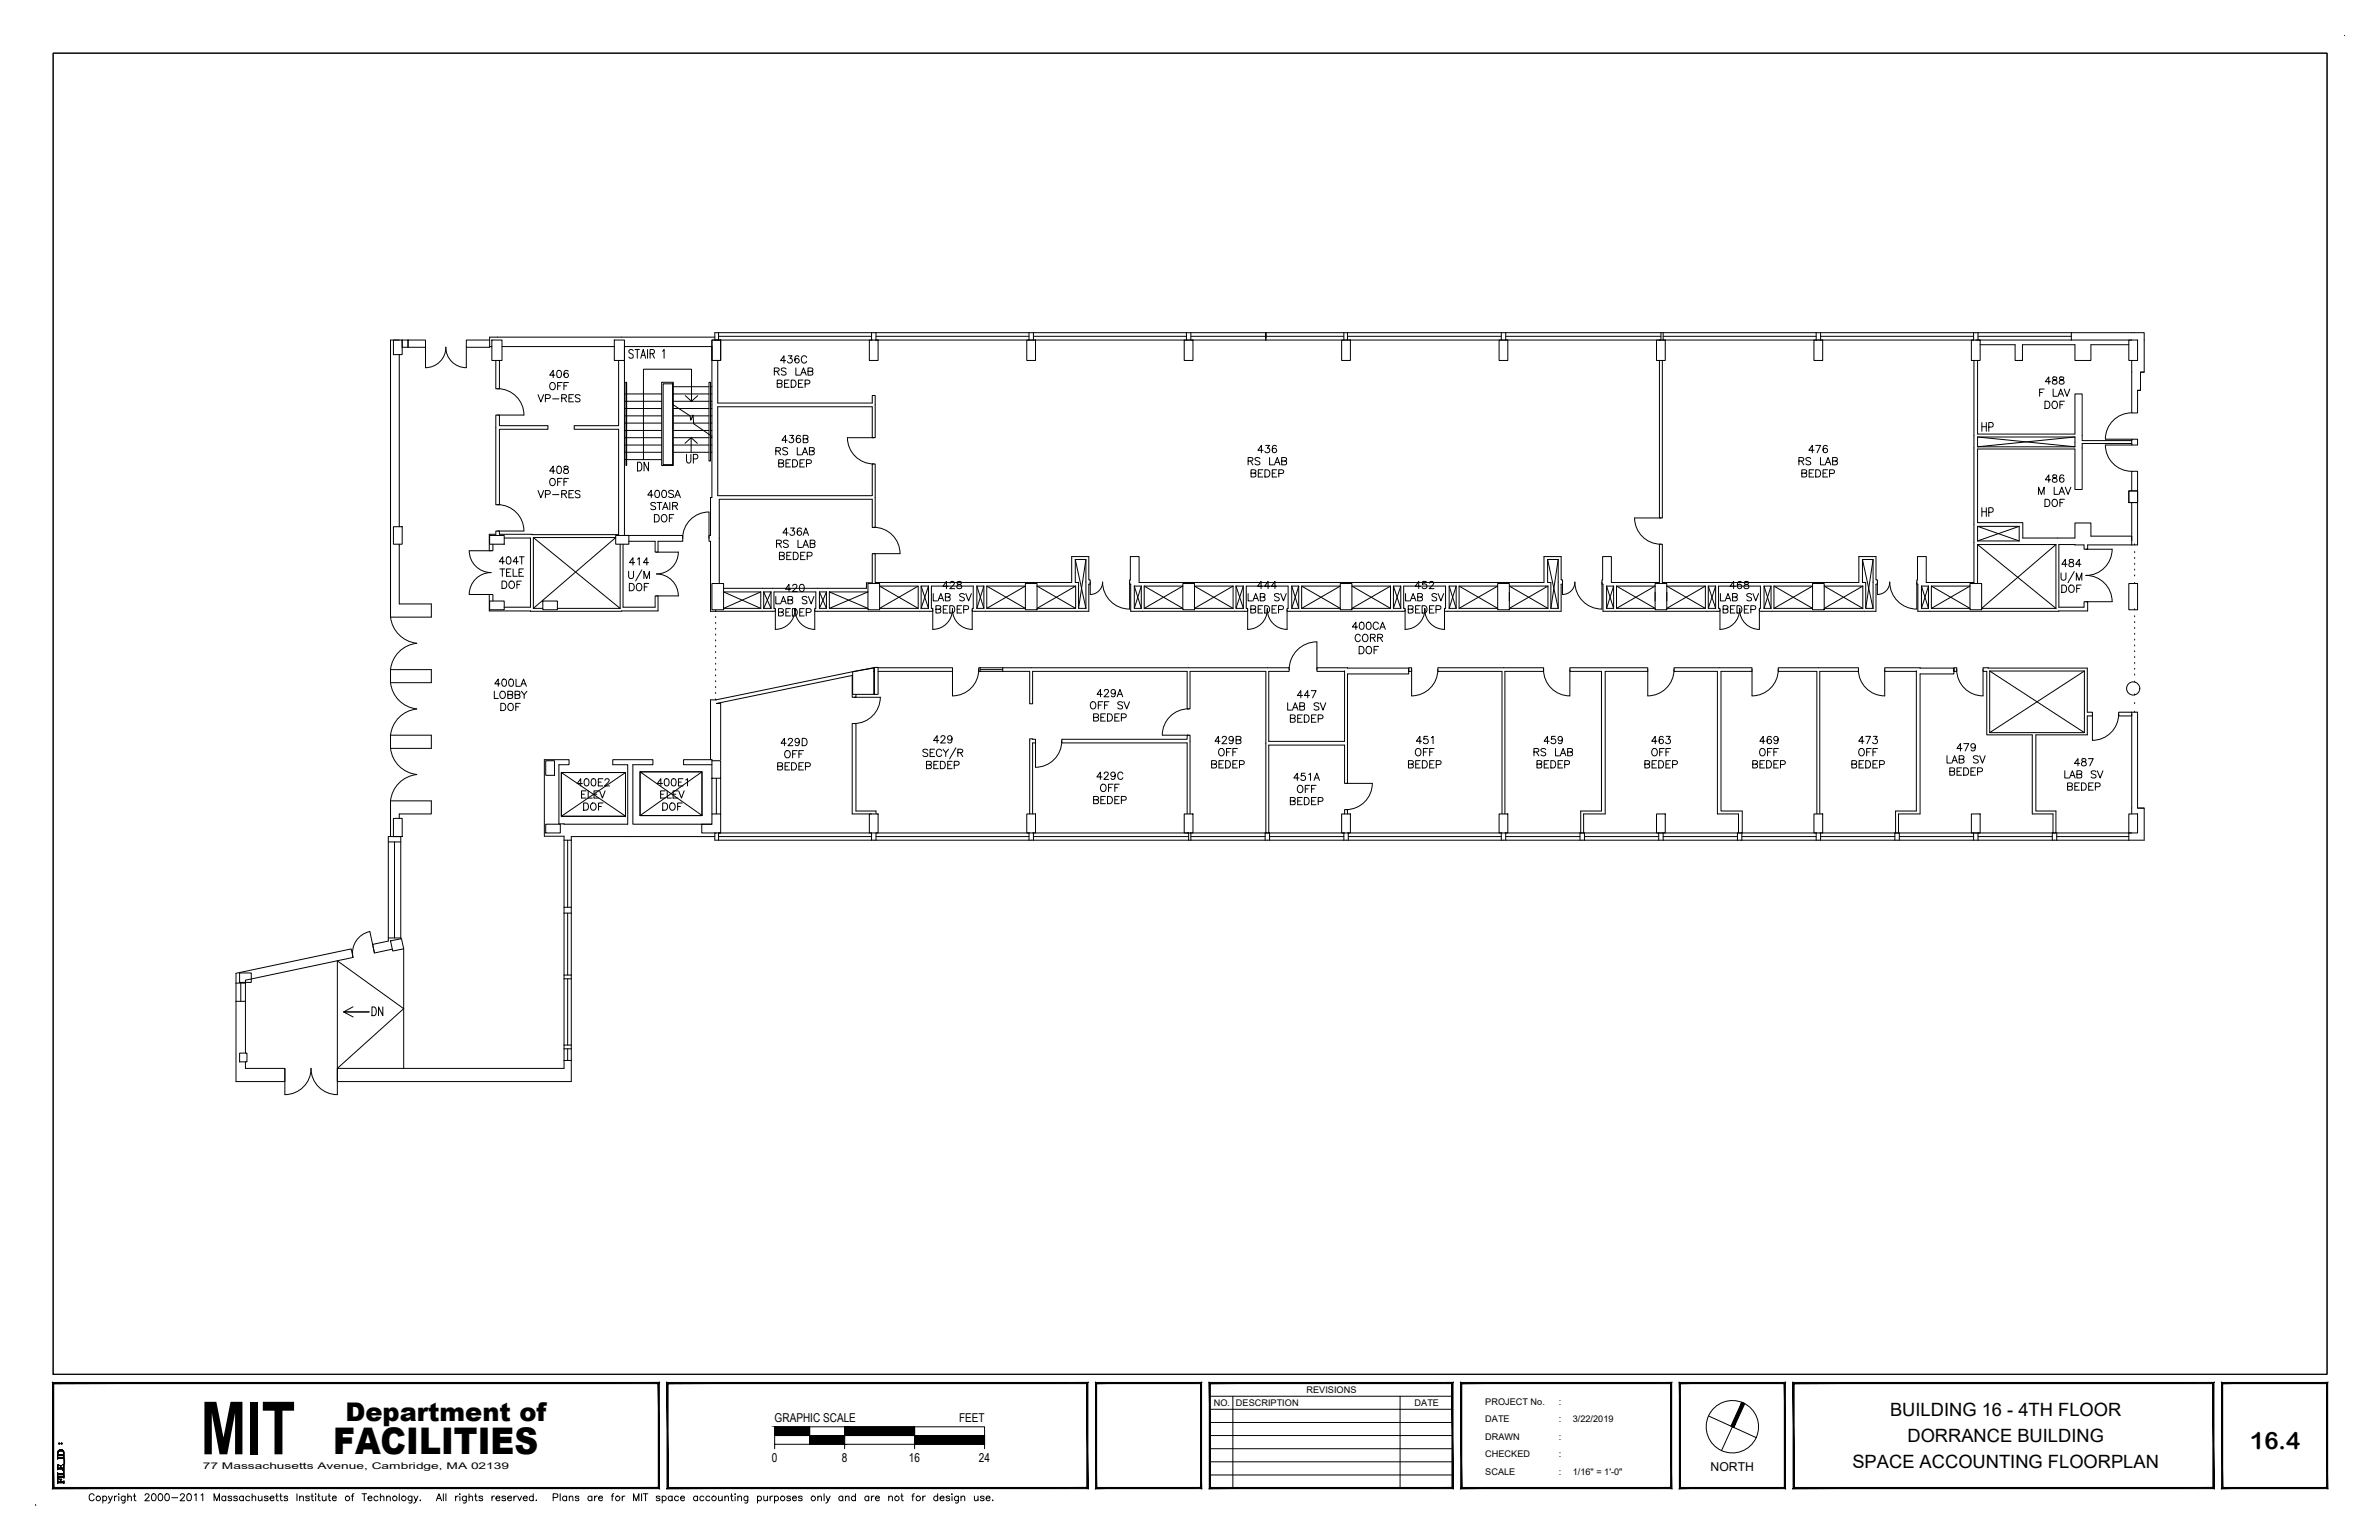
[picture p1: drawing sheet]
<svg xmlns="http://www.w3.org/2000/svg" width="432mm" height="279mm" viewBox="0 0 432 279" stroke-linecap="round" stroke-linejoin="round" font-family="sans-serif">
<defs><g id="words">
<text font-size="13.3" x="36.4" y="263.9">MIT</text>
<text font-size="6.7" x="60.4" y="263.9">FACILITIES</text>
<g font-size="4.9">
<text x="114.7" y="86.8">DN</text>
<text x="123.8" y="85.4">UP</text>
<text x="70.6" y="185.6" transform="rotate(-90 70.6 185.6)">DN</text>
</g>
<text font-size="4.7" x="62.7" y="257.7">Department of</text>
<g font-size="4.4">
<text x="358.8" y="79.4">HP</text>
<text x="358.8" y="94.9">HP</text>
</g>
<text font-size="4.3" x="408.4" y="262.8">16.4</text>
<g font-size="3.3">
<text x="343.1" y="256.9">BUILDING 16 - 4TH FLOOR</text>
<text x="346.2" y="261.6">DORRANCE BUILDING</text>
<text x="336.2" y="266.4">SPACE ACCOUNTING FLOORPLAN</text>
</g>
<g font-size="2.2">
<text x="140.6" y="258.1">GRAPHIC SCALE</text>
<text x="174.1" y="258.1">FEET</text>
<text x="140.1" y="265.2">0</text>
<text x="152.8" y="265.2">8</text>
<text x="165" y="265.2">16</text>
<text x="177.7" y="265.2">24</text>
<text x="310.5" y="266.8">NORTH</text>
</g>
<g font-size="1.7">
<text x="220.3" y="255.1">NO.</text>
<text x="224.3" y="255.1">DESCRIPTION</text>
<text x="237.1" y="252.7">REVISIONS</text>
<text x="256.8" y="255.1">DATE</text>
<text x="269.6" y="254.9">PROJECT No.</text>
<text x="282.9" y="254.9">:</text>
<text x="269.6" y="258.1">DATE</text>
<text x="269.6" y="261.3">DRAWN</text>
<text x="282.9" y="258.1">:</text>
<text x="282.9" y="261.3">:</text>
<text x="285.5" y="258.1">3/22/2019</text>
<text x="36.8" y="266.6">77 Massachusetts Avenue, Cambridge, MA 02139</text>
<text x="269.6" y="267.6">SCALE</text>
<text x="269.6" y="264.4">CHECKED</text>
<text x="282.9" y="267.6">:</text>
<text x="282.9" y="264.4">:</text>
<text x="285.5" y="267.6">1/16&quot; = 1'-0&quot;</text>
</g>
</g></defs>
<!-- layer: A-WALL-PHTM -->
<g fill="none" stroke="#000" stroke-width=".18">
<path d="M387.4 98.9h.1M129.9 119.5h.1M129.9 118.4h.1M129.9 117.3h.1M129.9 116.3h.1M129.9 115.2h.1M129.9 114.2h.1M129.9 113.1h.1M129.9 112h.1M129.9 110.9h.1M387.4 119.3h.1M387.4 118.3h.1"/>
<path d="M387.4 117.2h.1M387.4 116.1h.1M387.4 115.1h.1M387.4 114h.1M387.4 113h.1M387.4 111.9h.1M387.4 110.6h.1M387.4 105.9h.1M387.4 104.5h.1M387.4 103.4h.1M387.4 102.4h.1M387.4 101.3h.1"/>
<path d="M387.4 100.3h.1M129.9 127h.1M129.9 125.8h.1M129.9 124.7h.1M129.9 123.7h.1M129.9 122.6h.1M129.9 121.6h.1M129.9 120.5h.1M387.4 129.2h.1M387.4 127.6h.1M387.4 126.1h.1M387.4 123.8h.1"/>
<path d="M387.4 122.5h.1M387.4 121.4h.1M387.4 120.4h.1"/>
</g>
<!-- layer: A-WALL -->
<g fill="none" stroke="#000" stroke-width=".18">
<path d="M90 75.3h.6v1.9h8.9v.7h-8.9v13.7h-.6zM90 65.4v5.1h.6v-5.1M112.3 65.4v11.8h-8.1v.7h8.1v19.1l-15.7-.1M113.3 62.9v34.2h10.6v1.1h-4.5v2h-.5v-2h-4.8M129.2 62.9v27.4h-.2M130.3 65.4v7.7h28v-1.4h.5v7.7h-.5v-5.6h-28v16.1h28v-5.7h.5v11.5h-.5v-5.1h-27.8v15.3M301.2 65.4v28.6h.5v-28.6M358.3 65.4v40.3h-8.7v-4.7h-1.6v4.2h-.1v.8h.2v4.9l30.8-.1v-1.6h-.6v1h-4.6v-11.4l4.6 .1v.7h.6v-.7h8M358.9 65.4v13.4h17.7v-7.3h1.3v8.4h9M358.9 79.3h17.7v1.8h-17.7zM359.4 62.5h6.4v2.9h1.3v-2.9h9.5v2.9h2.9v-2.9h6.9M366.6 65.4h.5"/>
<path d="M90.3 91.6a4.8 4.8 0 0 1 4.8 4.7h-4.8M91.5 97.6h4.8v12.6h-4.8M96.6 97l-6-.1v-.6h-.6v.6h-1.2v3h.7v-1.2M111.8 97.5h-15v12.9h1.7M112.6 98.7v11.7h-11.4M113.1 98.7v11.5h5.8v-2.1h.5v2.7h-30.6v-2.9h.7v1.1M129.2 90.3h-.2v6.8h-.3v1.1h.3v12.7h11.7v-.5h-.2v-3h7.6v3h-.2v.5h21.4v-.5h-.2v-4.1h7.5v4.1h-.1v.5h21.1v-4.9h.3v-.8h-.3v-4.2h-3.1v4.7h-35.7v-5.3h-.5v5.3h-1v1h-26M358.9 95.5h7.6v2.6h-7.6zM386.9 80.5h-9v8.3h-1.3v-7.3h-17.7v13.3h8.2v2.8h9.5v-2.7h2.9v2.4h7.4v.8M131.3 107.4h6.8v3h-6.8M138.6 107.4h1.3v3h-1.3zM144.3 110.9v-.5v.5"/>
<path d="M148.7 107.4h1.3v3h-1.3zM157.5 107.4h-7v3h7M159.7 106.3h7v4.1h-7M167.2 106.3h1.3v4.1h-1.3zM172.9 110.9v-.5v.5M177.3 106.3h1.3v4.1h-1.3zM186.1 106.3h-7v4.1h7M188.2 106.3h7v4.1h-7M195.2 101.5h1.9v8.9h-1.3v-4.7h-.6zM205.2 101h1.5v4.7h73.5v-4.7h3.2v4.2h.2v.8h-.2v4.9h-21.2v-.5h.2v-4.1h-7.6v4.1h.2v.5h-21.4v-.5h.2v-4.1h-7.6v4.1h.3v.5h-21.3v-4.9h-.2v-.8h.2zM205.9 106.3h1.3v4.1h-1.3zM214.7 106.3h-7v4.1h7"/>
<path d="M216.8 106.3h7v4.1h-7M224.3 106.3h1.4v4.1h-1.4zM230 110.9v-.5v.5M234.5 106.3h1.2v4.1h-1.2zM243.3 106.3h-7v4.1h7M245.4 106.3h7v4.1h-7M252.9 106.3h1.3v4.1h-1.3zM258.6 110.9v-.5v.5M263 106.3h1.3v4.1h-1.3zM271.8 106.3h-7v4.1h7M274 106.3h7v4.1h-7M280.9 101.5h1.9v8.9h-1.3v-4.7h-.6z"/>
<path d="M290.9 101h1.6v4.7h8.7v-7h.5v7h35.7v-4.7h3.1v4.2h.3v.8h-.3v4.9h-21.2v-.5h.2v-4.1h-7.6v4.1h.3v.5h-21.3v-4.9h-.1v-.8h.1zM291.6 106.3h1.3v4.1h-1.3zM300.4 106.3h-7v4.1h7M302.5 106.3h7v4.1h-7M310.1 106.3h1.3v4.1h-1.3zM315.8 110.9v-.5v.5M320.2 106.3h1.3v4.1h-1.3zM329 106.3h-7v4.1h7M331.1 106.3h7v4.1h-7M338 101.5h2v8.9h-1.4v-4.7h-.6zM348.8 106.3h1.2v4.1h-1.2zM357.6 106.3h-7v4.1h7"/>
<path d="M358.9 105.9v-7.1h14.3v11.6h-13.5M155.4 126v.5h-.7v-4l-24.7 5.1h.8v10.2M158.7 121.8h-.1M158.7 121.2l-28.7 5.8h-1v10.8M159.4 121.2h13.5v.6h-13.5M244 121.7v12.8h-13.7v-12.7h3.7v-.6h-56.4v.6h9.3v5.9h.5v-5.9h28.1v6.8h.5v-6.8h13.8v29.3h.5v-15.9h13.7v6.9h.6v-19.8h11.1v-1.1h-16.7v.6h5M255.7 121.2h.5v.6h-.5zM255.7 121.5v.2M284.9 121.2h14.2v.6h-7.7v25.9h-4v3.4h-.5v-4h3.8v-25.3h-5.8zM303.8 121.2h14.2v.6h-5.6v25.3h3.8v4h-.7v-3.4h-3.8v-25.9h-7.9zM347.8 121.7v25.4h-3.7v4h.5v-3.4h3.9v-25.4h6.1v-1.1h-12.5v.6h5.7M354.6 121.2h.6v.6h-.6z"/>
<path d="M354.6 121.5v.2M360.9 121.2h18v8h.9v.7h-.9v3.4h-9.4v13.8h3.7v4h-.6v-3.4h-3.7v-14.4h-8.3v-11.5h-.7v-.6h1M361.1 121.7h17.2v11.2h-17.2zM386.9 129.2h-2.4v.7h2.4v-.3M158.2 147.7h-3.5v-16.4h.7v15.8h3.6v.6M186.9 147.7v-13.7l1.1 .1v.7h-.6v12.9M215.5 147.7v-12.9h-22.8v-.7h22.8v-.7h.5v14.3M244 147.7v-.8h.6v.8M272.6 147.7v-25.9h-11.6v-.6h19.2v.6h-7.1v25.9M329.8 147.7v-25.9h-7v-.6h14.5v.6h-7v25.9"/>
</g>
<!-- layer: A-GLAZ -->
<g fill="none" stroke="#000" stroke-width=".18">
<path d="M130.4 60.4v1.3M130.4 61h27.8M158.2 60.4v1.3M159 60.4v1.3M159 61h27.8M186.8 60.4v1.3M187.6 60.4v1.3M187.6 61h27.7M215.3 60.4v1.3M216.1 60.4v1.3M216.1 61h27.8M229.8 60.4v1.3"/>
<path d="M243.9 60.4v1.3M244.6 60.4v1.3M244.6 61h27.9M272.5 60.4v1.3M273.3 60.4v1.3M273.3 61h28.2M301.5 60.4v1.3M301.9 60.4v1.3M301.9 61h27.7M329.6 60.4v1.3M330.4 60.4v1.3M330.4 61h27.8"/>
<path d="M358.2 60.4v1.3M359 60.4v1.3M359 61h17M376 60.4v1.3M177.9 121.2v.6M177.9 121.5h4.1M182 121.2v.6M70.5 152.8h2.2M71.6 152.8v17.4M102.4 152.4h1.3M103 152.4v12.2M130.4 151.1v1.3"/>
<path d="M130.4 151.8h27.8M158.2 151.1v1.3M159 151.1v1.3M159 151.8h27.8M186.8 151.1v1.3M187.6 151.1v1.3M187.6 151.8h28.1M215.7 151.1v1.3M216.1 151.1v1.3M216.1 151.8h13.5M229.6 151.1v1.3M230.4 151.1v1.3"/>
<path d="M230.4 151.8h13.5M243.9 151.1v1.3M244.7 151.1v1.3M244.7 151.8h27.8M272.5 151.1v1.3M273.3 151.1v1.3M273.3 151.8h13.5M286.8 151.1v1.3M287.6 151.1v1.3M287.6 151.8h13.5M301.1 151.1v1.3M301.9 151.1v1.3"/>
<path d="M301.9 151.8h13.5M315.4 151.1v1.3M316.2 151.1v1.3M316.2 151.8h13.4M329.6 151.1v1.3M330.4 151.1v1.3M330.4 151.8h13.5M343.9 151.1v1.3M344.7 151.1v1.3M344.7 151.8h13.5M358.2 151.1v1.3M359 151.1v1.3"/>
<path d="M359 151.8h13.5M372.5 151.1v1.3M373.3 151.1v1.3M373.3 151.8h13.1M386.4 151.1v1.3M42.8 178.4h1.7M43.7 178.4v3.3M70.5 170.2h2.2M102.4 164.6h1.3M102.4 165.7h1.3M102.4 176.9h1.3M102.4 177.6h1.3"/>
<path d="M103 165.7v11.2M103 177.6v12M42.8 181.7h1.7M102.4 189.6h1.3M102.4 190.3h1.3M102.4 192.4h1.3M103 190.3v2.1"/>
</g>
<!-- layer: A-DOOR -->
<g fill="none" stroke="#000" stroke-width=".18">
<path d="M80.9 63a3.7 3.7 0 0 0 3.7 3.7v-3.7M80.9 63a3.7 3.7 0 0 1-3.7 3.7v-3.7M90.3 70.5a4.8 4.8 0 0 1 4.8 4.8M90.3 75.3h4.8M158.6 79.4h-4.8a4.8 4.8 0 0 0 4.8 4.8M386.9 74.9a4.8 4.8 0 0 0-4.8 4.8h4.8M89.1 99.9h-3.9a4 4 0 0 0 3.9 4 4 4 0 0 0-3.9 3.9l3.9 .1M128.7 92.9a4.8 4.8 0 0 0-4.8 4.8M128.7 92.9v4.8M158.6 95.7a4.8 4.8 0 0 1 4.8 4.7M296.7 94a4.8 4.8 0 0 0 4.8 4.7M296.7 94h4.8"/>
<path d="M378.6 99.6h4.8a4.8 4.8 0 0 1-4.8 4.8M386.9 80.7h-4.8a4.8 4.8 0 0 0 4.8 4.8M70.9 111.9a5.4 5.4 0 0 0 4.7 4.8 5.3 5.3 0 0 0-4.7 4.8M119.2 108.1h3.9M119.2 100.2h3.9M123.1 100.2a4 4 0 0 1-3.9 3.9 4 4 0 0 1 3.9 4M140.7 114.2a3.6 3.6 0 0 0 3.6-3.6 3.6 3.6 0 0 0 3.6 3.6M140.7 110.6v3.6M147.9 110.6v3.6M158.6 100.4h4.8M169.3 114.2a3.6 3.6 0 0 0 3.6-3.6 3.6 3.6 0 0 0 3.5 3.6M169.3 110.6v3.6"/>
<path d="M176.5 110.6v3.6M197.9 105.6v2.3a2.25 2.25 0 0 0 2.2-2.3 4.9 4.9 0 0 0 4.9 4.9M205 105.6v4.9M226.4 114.2a3.6 3.6 0 0 0 3.6-3.6 3.6 3.6 0 0 0 3.6 3.6M226.5 110.6v3.6M233.6 110.6v3.6M239 116.5a5 5 0 0 0-5 5M239 116.5v5M255 114.2a3.6 3.6 0 0 0 3.6-3.6 3.6 3.6 0 0 0 3.6 3.6M255 110.6v3.6M262.2 110.6v3.6M283.6 105.6v2.3a2.25 2.25 0 0 0 2.2-2.3 4.9 4.9 0 0 0 4.9 4.9l.1-4.9"/>
<path d="M312.2 110.6v3.6M315.7 110.6a3.6 3.6 0 0 1-3.5 3.6M315.8 110.6a3.6 3.6 0 0 0 3.5 3.6M319.3 110.6v3.6M340.8 105.6v2.3M347.9 105.6v4.9a4.9 4.9 0 0 1-4.9-4.9 2.25 2.25 0 0 1-2.3 2.3M378.6 104.4a4.8 4.8 0 0 1 4.8 4.8h-4.8M70.9 123.9a5.3 5.3 0 0 0 4.7 4.7M70.9 135.8a5.4 5.4 0 0 0 4.7 4.7 5.3 5.3 0 0 0-4.7 4.8M75.6 128.6a5.3 5.3 0 0 0-4.7 4.8M155 126.5h4.8a4.8 4.8 0 0 1-4.8 4.8M177.6 121.5a4.8 4.8 0 0 1-4.7 4.8v-4.8"/>
<path d="M192.7 134.4a4.8 4.8 0 0 1-4.8 4.8l.1-4.8M211 133.4h4.7M215.7 128.6a4.8 4.8 0 0 0-4.7 4.8M261 121.5a4.8 4.8 0 0 1-4.8 4.8v-4.8M280.2 121.5a4.8 4.8 0 0 0 4.7 4.8v-4.8M303.8 121.5a4.8 4.8 0 0 1-4.7 4.8v-4.8M322.8 121.5a4.8 4.8 0 0 1-4.8 4.8v-4.8M337.3 121.5a4.8 4.8 0 0 0 4.8 4.8v-4.8M355.1 121.5a4.8 4.8 0 0 0 4.8 4.8v-4.8M379.8 129.6v4.7M384.5 129.5a4.8 4.8 0 0 1-4.7 4.8M244.3 142.1h4.8a4.8 4.8 0 0 1-4.8 4.8"/>
<path d="M68 172.9l-.9-3.9a4 4 0 0 0-3 4.7M51.7 193.8v4.8a4.7 4.7 0 0 0 4.7-4.8 4.8 4.8 0 0 0 4.8 4.8v-4.8"/>
</g>
<!-- layer: A-MISC -->
<g fill="none" stroke="#000" stroke-width=".18">
<path d="M113.3 78.1h.3M113.3 79.4h.3M113.3 75.5h.3M113.3 76.8h.3M113.3 71.5h.3M113.3 72.8h.3M113.3 74.1h.3M113.6 69.4h.1v15h-.1zM113.7 78.1h6.4M113.7 79.4h6.4M113.7 75.5h6.4M113.7 76.8h6.4"/>
<path d="M113.7 71.5h6.4M113.7 72.8h6.4M113.7 74.1h6.4M120.1 69.4h2.1v15h-2.1zM122.1 73.4l3.2 2.1 .1 .7 .4-.9 .1 1.6 3.3 2.3M122.1 69.6v14.7h-1.7v-14.7h1.7v3.7M122.2 78.1h6.5M122.2 79.4h6.5M122.2 75.5h6.5M122.2 76.8h6.5M122.2 71.5h6.5M122.2 72.8h6.5"/>
<path d="M122.2 74.1h6.5M122.2 70.2h6.5M124.4 71.8l1.1 1 1.1-1M125.4 79.4v2.7M125.5 72.8v-5.8h-8.7v16.4M129 78.1v5.5h-.3v-14.2h.3v8.7h.2M129 79.4h.2M129 75.5h.2M129 76.8h.2M129 71.5h.2M129 72.8h.2M129 74.1h.2"/>
<path d="M129 70.2h.2M358.9 79.3l17.7 1.8M376.6 79.3l-17.7 1.8M96.8 97.5l15.8 12.9M111.8 97.5l-15 12.9M113.3 80.7h.3M113.7 80.7h6.4M124.3 80.4l1.1-1 1.2 1M358.9 98.8l14.3 11.6M358.9 95.5l7.6 2.6M366.5 95.5l-7.6 2.6M373.2 98.8l-13.5 11.6"/>
<path d="M131.3 107.4l6.8 3M138.1 107.4l-6.8 3M138.6 107.4l1.3 3M139.9 107.4l-1.3 3M148.7 107.4l1.3 3M150 107.4l-1.3 3M150.5 107.4l7 3M157.5 107.4l-7 3M159.7 106.3l7 4.1M166.7 106.3l-7 4.1M167.2 106.3l1.3 4.1M168.5 106.3l-1.3 4.1"/>
<path d="M177.3 106.3l1.3 4.1M178.6 106.3l-1.3 4.1M179.1 106.3l7 4.1M186.1 106.3l-7 4.1M188.2 106.3l7 4.1M195.2 101.5l1.9 8.9M195.2 106.3l-7 4.1M197.1 101.5l-1.3 8.9M205.9 106.3l1.3 4.1M207.2 106.3l-1.3 4.1M207.7 106.3l7 4.1M214.7 106.3l-7 4.1"/>
<path d="M216.8 106.3l7 4.1M223.8 106.3l-7 4.1M224.3 106.3l1.4 4.1M225.7 106.3l-1.4 4.1M234.5 106.3l1.2 4.1M235.7 106.3l-1.2 4.1M236.3 106.3l7 4.1M243.3 106.3l-7 4.1M245.4 106.3l7 4.1M252.4 106.3l-7 4.1M252.9 106.3l1.3 4.1M254.2 106.3l-1.3 4.1"/>
<path d="M263 106.3l1.3 4.1M264.3 106.3l-1.3 4.1M264.8 106.3l7 4.1M271.8 106.3l-7 4.1M274 107.5v1.5M274 106.3l7 4.1M280.9 101.5l1.9 8.9M281 106.3l-7 4.1M282.8 101.5l-1.3 8.9M291.6 106.3l1.3 4.1M292.9 106.3l-1.3 4.1M293.4 106.3l7 4.1"/>
<path d="M300.4 107.5v1.5M300.4 106.3l-7 4.1M302.5 107.5v1.5M302.5 106.3l7 4.1M309.5 106.3l-7 4.1M310.1 106.3l1.3 4.1M311.4 106.3l-1.3 4.1M320.2 106.3l1.3 4.1M321.5 106.3l-1.3 4.1M322 106.3l7 4.1M329 106.3l-7 4.1M331.1 106.3l7 4.1"/>
<path d="M338 101.5l2 8.9M338.1 106.3l-7 4.1M340 101.5l-1.4 8.9M348.8 106.3l1.2 4.1M350 106.3l-1.2 4.1M350.6 106.3l7 4.1M357.6 106.3l-7 4.1M361.1 121.7l17.2 11.2M378.3 121.7l-17.2 11.2M101.9 140.2h11.6v7.9h-11.6zM101.9 140.2v7.9h11.6v-7.9h-11.6l11.6 7.9M113.5 140.2l-11.6 7.9"/>
<path d="M116.2 140h11.2v8h-11.2zM116.2 140v8h11.2v-8h-11.2l11.2 7.9M127.4 140l-11.2 8M61.2 174.3l12.1 8.7-12.1 10.8zM73.3 172.1v21.7M64.1 182.7l-1.7 .9h4.6h-4.6l1.7 .9"/>
</g>
<!-- layer: A-WALL-CORE -->
<g fill="none" stroke="#000" stroke-width=".18">
<path d="M71.4 61.7h1.6v2.6h-1.6zM72.5 64.3v31.3M72.5 61.7h-1.6v50.3h7.4v-2.4h-5.8v-10.9M73 61.7h1.1v1.3h-1.1zM74.1 61.7h3.1v1.3h-3.1zM88.9 62.9h.4M89.3 61.7h1.8v3.7h-1.8zM91.1 62.9h20.4M111.5 61.7h1.8v3.7h-1.8zM113.3 62.9h15.9M129.2 61.7h1.6v3.7h-1.6zM129.7 61.2h-40.8v1.8h-4.3v-1.3h4.3"/>
<path d="M157.8 61.7h1.6v3.7h-1.6zM158.3 61.7h-28.6v-1.3h259.5v7.1h-.7M158.8 61.7h142.7M186.4 61.7h1.6v3.7h-1.6zM214.9 61.7h1.6v3.7h-1.6zM243.5 61.7h1.6v3.7h-1.6zM272.1 61.7h1.6v3.7h-1.6zM300.7 61.7h1.6v3.7h-1.6zM301.7 61.7h56.5M329.2 61.7h1.6v3.7h-1.6zM357.8 61.7h1.6v3.7h-1.6zM358.6 61.7h28.3"/>
<path d="M386.4 61.7h1.6v3.7h-1.6zM386.9 79.7h1.1v1h-1.1zM386.9 65.4v9.5h1.1v-4.1h.5M389.2 67.5h-.7v3.3h-.5M71.4 95.6h1.6v3.1h-1.6zM88.9 97.1h2.6v1.6h-2.6zM111.8 97.1h2.3v1.6h-2.3zM386.4 89.1h1.6v2.1h-1.6zM386.9 89.1v-3.6h1.1v13.4h-1.1v-7.7M88.9 109h2.6v1.6h-2.6zM98.5 109h2.7v1.6h-2.7zM129.2 105.9h2.1v4.7h-2.1z"/>
<path d="M157.5 105.9h2.2v4.7h-2.2zM186.1 105.9h2.1v4.7h-2.1zM214.7 105.9h2.1v4.7h-2.1zM243.3 105.9h2.1v4.7h-2.1zM271.8 105.9h2.2v4.7h-2.2zM300.4 105.9h2.1v4.7h-2.1zM329 105.9h2.1v4.7h-2.1zM357.6 105.9h2.1v4.7h-2.1zM386.4 105.9h1.6v4.7h-1.6zM70.9 121.5h7.4v2.4h-7.4zM70.9 133.4h7.4v2.4h-7.4zM99.1 138h1.5v2.7h-1.5z"/>
<path d="M129.2 138v-.2h-5.1v.9h5.1M154.8 121.9l3.8-.7v4.8h-3.8zM158.7 121.1h.7v4.9h-.7zM71.4 148.5h1.6v3.3h-1.6zM72.5 148.5v-.8h5.8v-2.4h-7.4v6.5M99.1 149.5h2.6v1.6h-2.6zM129.2 149.5h-14.3v-10.8h3.6v-.9h-7.3v.9h2.7v10.8h-12.5v-10.8h1.9v-.9h-4.5v13.9h3.6v42.1h-41.2v2.4h42.5v-44.4h26M129.2 147.7h1.6v3.4h-3.4v-1.6h1.8zM129.2 141.2h1.6v-3.2h-1.6v9.7M130 141.2v6.5M130.4 151.1h27.8M130.8 141.2v6.5"/>
<path d="M157.8 147.7h1.6v3.4h-1.6zM159 151.1h27.9M186.4 147.7h1.6v3.4h-1.6zM187.4 151.1h28.3M214.9 147.7h1.6v3.4h-1.6zM216 151.1h28M243.5 147.7h1.6v3.4h-1.6zM244.6 151.1h28M272.1 147.7h1.6v3.4h-1.6zM273.1 151.1h56.7M300.7 147.7h1.6v3.4h-1.6zM329.2 147.7h1.6v3.4h-1.6z"/>
<path d="M330.3 151.1h56.6M357.8 147.7h1.6v3.4h-1.6zM386.4 147.7h1.6v3.4h-1.6zM388 146.6h1.2v5.8h-259.5v-1.3h.3M389.2 146.6h-1.2v-17.4h-1.1v18.5M43.5 176.5h2.1v1.7h-2.1zM70.9 170.7l2-.4 .4 1.8-2 .4zM72.7 170.3v-18.5h-2.2v18.9l-2.9 .6 .4 1.6 3.2-.7M43.5 191.1h1.3v1.6h-1.3zM44.5 191.1v-13.3l19.6-4.1-.4-1.5-20.9 4.4v19.6h8.9v-2.4h-7.2v-1.1"/>
<circle cx="387.2" cy="124.9" r="1.2"/>
</g>
<!-- layer: A-AREA-FICM$TXT -->
<g fill="none" stroke="#000" stroke-width=".18">
<path d="M97.7 71.6l.5 1.3 .5-1.3M99 72.3l.8-.1 .1-.2-.1-.3-.8-.1v1.3M99.9 69.6a.6 .6 0 0 1 .8 .1 .6 .6 0 0 1 0 .8 .6 .6 0 0 1-.9-.1 .6 .6 0 0 1 .1-.8zM100.3 72.4h1.1M100.7 68.1h-.9l.6-.9v1.3M101.2 67.3a.45 .45 0 0 1 .6 .1l.1 .3a.57 .57 0 0 1-.5 .8 .87 .87 0 0 1-.2-1.2zM101.2 70h.5M102 72.2h.7l.1-.2v-.3l-.8-.1v1.3M102 69.4h-.8v1.3M102.4 70h.5M102.4 72.2l.4 .7M103.1 67.4v-.1a.45 .45 0 0 0-.7 .1 .78 .78 0 0 0 .3 1.1 .41 .41 0 0 0 .5-.4 .41 .41 0 0 0-.4-.4 .41 .41 0 0 0-.4 .4"/>
<path d="M103.2 69.4h-.8v1.3M103.3 72.2h.5M104.1 71.6h-.8v1.3h.8M105.3 71.8a.49 .49 0 0 0-.5-.2 .49 .49 0 0 0-.4 .3l.1 .2 .7 .3 .1 .3a.56 .56 0 0 1-.9 0M140.5 67.4l.8-.1 .1-.3-.3-.2h-.6v1.3M141 67.4l.4 .7M141.1 69.6l.7-.1 .2-.2-.1-.2-.8-.1v1.3l.8-.2 .1-.3-.4-.2M142.4 69.6h.5M142.6 65.4h-.9l.6-.8v1.3M142.7 66.9l-.3-.1-.6 .1 .1 .4 .7 .2 .1 .2v.2l-.3 .2-.6-.2M142.9 79.9h-1l.7-.9v1.3M143.1 64.6h.7l-.4 .4a.44 .44 0 0 1 .3 .8 .44 .44 0 0 1-.8-.2"/>
<path d="M143.2 69h-.8v1.3h.8M143.3 79h.7l-.3 .5a.44 .44 0 0 1 .3 .7 .44 .44 0 0 1-.8-.1M143.6 69h.4a.7 .7 0 0 1 .5 .6 .7 .7 0 0 1-.5 .7h-.4zM144.5 66.8v1.3h.7M144.9 69.6h.5M145 64.7l-.1-.1a.43 .43 0 0 0-.6 .2 .78 .78 0 0 0 .3 1.1 .41 .41 0 0 0 .5-.4 .41 .41 0 0 0-.4-.4 .41 .41 0 0 0-.4 .3M145.3 79.2l-.1-.1a.43 .43 0 0 0-.6 .1 .78 .78 0 0 0 .3 1.1 .41 .41 0 0 0 .4-.4 .41 .41 0 0 0-.3-.4 .41 .41 0 0 0-.5 .4M145.3 68.1l.5-1.3 .5 1.3M145.5 67.6h.6M145.7 69h-.8v1.3h.8M145.8 79.6h.7l.2-.2-.1-.3-.8-.1v1.3l.8-.1 .1-.3-.3-.3M146.1 69.7l.8-.1 .1-.2-.1-.3-.8-.1v1.3"/>
<path d="M146.4 64.8a.49 .49 0 0 0-.6-.3 .49 .49 0 0 0-.3 .5v.4a.49 .49 0 0 0 .3 .5 .49 .49 0 0 0 .6-.4M146.7 67.4l.7-.1 .1-.3-.3-.2h-.5v1.3l.8-.2v-.3l-.3-.2M370.2 71.2h.5M371 70.6h-.8v1.3M371.2 72.8h.4a.71 .71 0 0 1 .5 .7 .71 .71 0 0 1-.5 .6h-.4zM372.2 69.3h-1l.7-.9v1.3M372.6 68.4v.4l.4 .2a.37 .37 0 0 1 .4 .3 .37 .37 0 0 1-.3 .4l-.5-.1-.1-.2a.63 .63 0 0 1 .7-.6l.1-.2a.48 .48 0 0 0-.7-.2zM372.7 70.6v1.3h.7M372.7 72.8a.62 .62 0 0 1 .8 .7 .62 .62 0 0 1-.8 .6l-.3-.5v-.3zM373.5 71.9l.5-1.3 .5 1.3M373.7 71.5h.6M373.9 68.4v.4l.4 .2a.37 .37 0 0 1 .3 .3 .37 .37 0 0 1-.3 .4l-.4-.1-.1-.2a.67 .67 0 0 1 .7-.6l.1-.2a.5 .5 0 0 0-.7-.2z"/>
<path d="M373.9 73.4h.5M374.7 70.6l.5 1.3 .5-1.3M374.7 72.8h-.8v1.3M97.7 89l.5 1.3 .5-1.3M99 89.7l.8-.1 .1-.2-.1-.3-.8-.1v1.3M99.9 87l.1-.1a.62 .62 0 0 1 .8 .6 .62 .62 0 0 1-.8 .5l-.2-.4zM100.3 89.7h1.1M100.7 85.5h-.9l.6-.9v1.3M101.2 84.6a.43 .43 0 0 1 .6 .2l.1 .3a.57 .57 0 0 1-.5 .8 .9 .9 0 0 1-.2-1.3zM101.2 87.4h.5M102 89.6h.7l.1-.2v-.3l-.8-.1v1.3M102 86.8h-.8v1.3"/>
<path d="M102.4 87.4h.5M102.4 89.6l.4 .7M102.4 84.6v.4l.4 .1a.38 .38 0 0 1 .4 .4 .38 .38 0 0 1-.3 .4l-.5-.1-.1-.1a.66 .66 0 0 1 .8-.7v-.2a.5 .5 0 0 0-.7-.2zM103.2 86.8h-.8v1.3M103.3 89.6h.5M104.1 89h-.8v1.3h.8M105.3 89.2a.49 .49 0 0 0-.5-.2 .49 .49 0 0 0-.4 .3l.1 .2 .7 .2 .1 .4a.56 .56 0 0 1-.9 0M118.5 89.8h-.9l.6-.8v1.3M118.8 93.4h.4a.72 .72 0 0 1 .5 .6 .72 .72 0 0 1-.5 .7h-.4zM119 91.3l-.1-.1a.48 .48 0 0 0-.8 .3l.9 .6v.2l-.3 .2-.6-.2M119 89a.41 .41 0 0 1 .6 .2l.1 .3a.57 .57 0 0 1-.5 .8 .83 .83 0 0 1-.2-1.3zM119.2 91.2h.9"/>
<path d="M119.7 91.2v1.3M120.3 92.5l.5-1.3 .5 1.3M120.3 89a.43 .43 0 0 1 .6 .2l.1 .3a.56 .56 0 0 1-.5 .8 .83 .83 0 0 1-.2-1.3zM120.3 93.4a.62 .62 0 0 1 .8 .6 .62 .62 0 0 1-.8 .6l-.3-.4v-.3zM120.5 92h.6M121.5 94h.5M121.6 91.2v1.3M122.1 91.8l.7-.1 .2-.2-.1-.2-.8-.1v1.3M122.3 89.1a.5 .5 0 0 0-.5-.2 .5 .5 0 0 0-.4 .4l.1 .2 .6 .2 .2 .4a.59 .59 0 0 1-.9 0M122.3 93.4h-.8v1.3M122.5 90.3l.5-1.3 .5 1.3M122.5 91.8l.5 .7"/>
<path d="M122.7 89.8h.6M140.8 81.8h.8l.1-.2-.1-.3-.8-.1v1.3M140.9 98.6h.8l.1-.2v-.3l-.9-.1v1.3M141.2 81.8l.5 .7M141.3 84h.8l.1-.3-.3-.3h-.6v1.3l.9-.1v-.3l-.3-.3M141.4 98.6l.4 .7M142.7 84h.5M143 81.4l-.4-.2-.5 .2 .1 .3 .7 .3 .1 .3a.59 .59 0 0 1-.9 0M143.1 96.7h-1l.6-.9v1.3M143.1 98.2a.5 .5 0 0 0-.5-.2 .5 .5 0 0 0-.4 .3l.1 .2 .7 .3 .1 .3a.59 .59 0 0 1-.9 0M143.5 95.8h.7l-.4 .5a.44 .44 0 0 1 .3 .7 .44 .44 0 0 1-.7-.1M143.5 83.4h-.8v1.3h.8"/>
<path d="M143.9 83.4h.4a.7 .7 0 0 1 .5 .7 .7 .7 0 0 1-.5 .6h-.4zM144.7 81.2v1.3h.8M144.8 98v1.3h.8M145.2 84h.5M145.5 96l-.1-.1a.43 .43 0 0 0-.6 .1 .78 .78 0 0 0 .3 1.1 .41 .41 0 0 0 .4-.4 .41 .41 0 0 0-.4-.4 .41 .41 0 0 0-.4 .4M145.6 82.5l.5-1.3 .5 1.3M145.7 99.3l.5-1.3 .5 1.3M145.8 97.1l.5-1.3 .5 1.3M145.8 82.1h.6M145.9 98.9h.7M146 96.7h.6M146 83.4h-.8v1.3h.8"/>
<path d="M146.4 84.1l.7-.1 .2-.1-.1-.4-.8-.1v1.3M146.9 81.8h.8l.1-.2-.1-.3-.8-.1v1.3l.8-.1 .1-.3-.3-.3M147.1 98.6h.7l.1-.2v-.3l-.8-.1v1.3l.8-.1v-.3l-.3-.3M226.5 83.6h.8l.1-.2-.1-.3-.8-.1v1.3M227 83.6l.4 .7M227.1 85.8h.7l.2-.3-.4-.3h-.5v1.3l.8-.1 .1-.3-.4-.3M228.4 85.8h.5M228.7 83.2a.5 .5 0 0 0-.5-.2 .5 .5 0 0 0-.4 .3l.1 .2 .7 .3 .1 .4a.59 .59 0 0 1-.9 0M229.2 85.2h-.8v1.3h.8M229.3 81.7h-1l.7-.9v1.3M229.6 85.2h.4a.7 .7 0 0 1 .5 .7 .7 .7 0 0 1-.5 .6h-.4zM229.7 80.8h.7l-.4 .5a.44 .44 0 0 1 .4 .7 .44 .44 0 0 1-.8-.1"/>
<path d="M230.4 83v1.3h.8M230.9 85.8h.5M231.3 84.3l.5-1.3 .5 1.3M231.5 83.9h.6M231.7 81l-.1-.1a.43 .43 0 0 0-.6 .2v.9a.41 .41 0 0 0 .6 0 .41 .41 0 0 0-.1-.6 .41 .41 0 0 0-.6 .3M231.7 85.2h-.8v1.3h.8M232.1 85.9l.8-.1 .1-.1-.1-.3-.8-.2v1.3M232.6 83.6h.8l.1-.2v-.3l-.9-.1v1.3l.9-.1v-.3l-.3-.3M326.5 83.6h.8l.1-.2-.1-.3-.8-.1v1.3M327 83.6l.4 .7M327 85.8h.8l.1-.3-.3-.3h-.6v1.3l.9-.1v-.3l-.3-.3M328.4 85.8h.5"/>
<path d="M328.6 83.2l-.3-.2-.5 .2 .1 .3 .6 .3 .1 .2v.2l-.3 .1-.5-.1M329.2 85.2h-.8v1.3h.8M329.3 81.7h-1l.6-.9v1.3M329.6 80.8h.8l-.6 1.3M329.6 85.2h.4a.7 .7 0 0 1 .5 .7 .7 .7 0 0 1-.5 .6h-.4zM330.4 83v1.3h.8M330.9 85.8h.5M331.3 84.3l.5-1.3 .5 1.3M331.5 83.9h.6M331.7 81l-.1-.1a.43 .43 0 0 0-.6 .2 .78 .78 0 0 0 .3 1 .41 .41 0 0 0 .4-.3 .41 .41 0 0 0-.4-.5 .41 .41 0 0 0-.4 .4M331.7 85.2h-.8v1.3h.8M332.1 85.9l.7-.1 .2-.1-.1-.3-.8-.2v1.3"/>
<path d="M332.6 83.6h.8l.1-.2-.1-.3-.8-.1v1.3h.8l.1-.4-.3-.3M370 89.7v-1.3l.5 1.3 .5-1.3v1.3M371.2 90.6h.4a.7 .7 0 0 1 .5 .6 .7 .7 0 0 1-.5 .7h-.4zM372.2 87.1h-1l.7-.9v1.3M372.6 86.2v.4l.4 .1a.38 .38 0 0 1 .4 .4 .38 .38 0 0 1-.3 .4l-.5-.1-.1-.3 .2-.3 .5-.2 .1-.2a.48 .48 0 0 0-.7-.2zM372.7 90.6a.62 .62 0 0 1 .8 .6 .62 .62 0 0 1-.8 .6l-.3-.4zM372.8 88.4v1.3h.8M373.7 89.7l.5-1.3 .5 1.3M373.9 91.2h.5M373.9 89.3h.6M374.6 86.4l-.1-.2a.43 .43 0 0 0-.6 .2 .78 .78 0 0 0 .3 1.1 .41 .41 0 0 0 .4-.4 .41 .41 0 0 0-.3-.4 .41 .41 0 0 0-.5 .4M374.7 90.6h-.8v1.3"/>
<path d="M374.9 88.4l.5 1.3 .5-1.3M90.7 103.2h.9M91.1 105.4h.5a.72 .72 0 0 1 .4 .7 .72 .72 0 0 1-.4 .7h-.5zM91.2 103.2v1.4M91.6 101.9h-1l.6-.9v1.3M91.9 103.9h.5M92 101.1a.43 .43 0 0 1 .7 .2v.3a.57 .57 0 0 1-.3 .7h-.2a.87 .87 0 0 1-.2-1.2zM92.6 105.5a.62 .62 0 0 1 .8 .6 .62 .62 0 0 1-.8 .6l-.2-.5v-.3zM92.7 103.2h-.8v1.4h.8M93.1 103.2v1.4h.8M93.8 106.1h.5M94.1 101.9h-1l.7-.9v1.3"/>
<path d="M94.2 103.9h.5M94.3 101h.8M94.6 105.4h-.8v1.4M94.7 101v1.3M95 103.2h-.8v1.4h.8M114.1 103.6v1a.45 .45 0 0 0 .4 .4 .45 .45 0 0 0 .5-.4v-1M114.2 105.8h.5a.71 .71 0 0 1 .4 .7 .71 .71 0 0 1-.4 .7h-.5zM115.2 102.1h-.9l.6-.9v1.3M115.7 101.4l.3-.2v1.3M115.7 105.9a.62 .62 0 0 1 .8 .6 .62 .62 0 0 1-.8 .6l-.2-.4v-.3zM116.5 103.4l-1.1 2M116.9 105v-1.4l.5 1.4 .5-1.4v1.4"/>
<path d="M116.9 106.5h.5M117.7 102.1h-.9l.6-.9v1.3M117.8 105.8h-.9v1.4M140.8 108.2v1.4h.8M141.3 111.1l.8-.1 .1-.2-.1-.3-.8-.1v1.4l.8-.2 .1-.3-.3-.2M141.5 100.8h.7l.2-.2-.1-.3-.8-.1v1.3l.8-.1 .1-.3-.4-.3M141.7 109.6l.5-1.4 .5 1.4M141.9 109.1h.6M142.6 111.1h.5M142.8 100.8h.5M143 108.9l.8-.1 .1-.2-.1-.3-.8-.1v1.4l.8-.2 .1-.3-.3-.2M143.5 110.4h-.9v1.4h.9"/>
<path d="M143.5 106.9h-.9l.6-.9v1.3M143.6 100.2h-.8v1.3h.8M143.8 110.4h.5a.71 .71 0 0 1 .4 .7 .71 .71 0 0 1-.4 .7h-.5zM143.9 106.3l.2-.3 .4 .1 .1 .2-.1 .4-.7 .6h.9M144 100.2h.4a.71 .71 0 0 1 .5 .7 .71 .71 0 0 1-.5 .6h-.4zM145.2 111.1h.5M145.3 106.1a.43 .43 0 0 1 .6 .2l.1 .3a.56 .56 0 0 1-.5 .7 .83 .83 0 0 1-.2-1.2zM145.3 100.8h.5M146 110.4h-.8v1.4h.8M146.1 100.2h-.8v1.3h.8M146.3 111.1h.8l.1-.2v-.4l-.9-.1v1.4M146.5 108.4a.49 .49 0 0 0-.5-.2 .49 .49 0 0 0-.4 .3l.1 .2 .6 .3 .2 .4a.56 .56 0 0 1-.9 0"/>
<path d="M146.5 100.9l.8-.1 .1-.2-.1-.3-.8-.1v1.3M146.7 108.2l.5 1.4 .5-1.4M169.4 107.7v1.3h.7M169.9 110.5h.7l.2-.2-.1-.3-.8-.1v1.3l.8-.1 .1-.3-.4-.3M170.3 109l.5-1.3 .5 1.3M170.4 108.6h.7M171.2 110.5h.5M171.6 108.3h.7l.2-.2-.1-.3-.8-.1v1.3l.8-.1 .1-.3-.3-.3M172 109.9h-.8v1.3h.8M172.1 106.4h-1l.7-.9v1.3M172.4 109.9h.4a.71 .71 0 0 1 .5 .7 .71 .71 0 0 1-.5 .6h-.4zM172.5 105.8l.2-.3h.3l.2 .2-.2 .5-.6 .6h.9"/>
<path d="M173.7 110.5h.5M173.8 105.6v.3l.6 .2 .2 .3a.44 .44 0 0 1-.5 .4 .44 .44 0 0 1-.4-.4l.2-.3 .5-.2 .1-.2a.5 .5 0 0 0-.7-.1zM174.6 109.9h-.9v1.3h.9M174.9 110.6l.8-.1 .1-.2-.1-.3-.8-.1v1.3M175 107.9a.49 .49 0 0 0-.4-.2 .49 .49 0 0 0-.4 .3l.1 .2 .6 .3 .1 .3a.56 .56 0 0 1-.8 0M175.3 107.7l.5 1.3 .5-1.3M226.5 107.7v1.3h.8M227 110.5h.8l.1-.2v-.3l-.9-.1v1.3l.9-.1v-.3l-.3-.3M227.4 109l.5-1.3 .5 1.3M227.6 108.6h.6M228.4 110.5h.5M228.7 108.3h.8l.1-.2-.1-.3-.8-.1v1.3l.8-.1 .1-.3-.3-.3"/>
<path d="M229.2 109.9h-.8v1.3h.8M229.2 106.4h-.9l.6-.9v1.3M229.5 109.9h.5a.71 .71 0 0 1 .5 .7 .71 .71 0 0 1-.5 .6h-.5zM230.5 106.4h-1l.7-.9v1.3M230.9 110.5h.5M231.7 109.9h-.8v1.3h.8M231.7 106.4h-.9l.6-.9v1.3M232.1 110.6l.7-.1 .2-.2-.1-.3-.8-.1v1.3M232.2 107.9a.49 .49 0 0 0-.5-.2 .49 .49 0 0 0-.4 .3l.2 .2 .6 .3 .1 .3a.56 .56 0 0 1-.9 0M232.4 107.7l.6 1.3 .5-1.3M246.4 113.8h-.9l.6-.9v1.3M246.7 117.3h.4a.71 .71 0 0 1 .5 .6 .71 .71 0 0 1-.5 .7h-.4z"/>
<path d="M246.9 112.9a.43 .43 0 0 1 .6 .2l.1 .3a.57 .57 0 0 1-.4 .8h-.1a.83 .83 0 0 1-.2-1.3zM246.9 115.4a.48 .48 0 0 0-.5-.3 .48 .48 0 0 0-.4 .5v.3a.48 .48 0 0 0 .4 .5 .48 .48 0 0 0 .5-.3M247.4 115.3a.49 .49 0 0 1 .6-.2 .49 .49 0 0 1 .3 .5v.3a.51 .51 0 0 1-.5 .5 .51 .51 0 0 1-.5-.5zM248.1 117.5a.49 .49 0 0 1 .5-.2 .49 .49 0 0 1 .4 .5v.3a.51 .51 0 0 1-.6 .5 .51 .51 0 0 1-.5-.5zM248.2 112.9a.43 .43 0 0 1 .6 .2l.1 .3a.57 .57 0 0 1-.4 .8h-.1a.83 .83 0 0 1-.2-1.3zM248.7 115.7l.8-.1 .1-.1-.1-.3-.8-.1v1.3M249.2 115.7l.4 .7M249.4 117.9h.5M250.1 115.7l.7-.1 .1-.1v-.3l-.8-.1v1.3M250.2 113.2a.49 .49 0 0 0-.6-.3 .49 .49 0 0 0-.4 .5v.3a.49 .49 0 0 0 .4 .5 .49 .49 0 0 0 .6-.3M250.2 117.3h-.8v1.3M250.4 114.2l.5-1.3 .6 1.3"/>
<path d="M250.5 115.7l.4 .7M250.6 113.8h.7M255.1 107.7v1.3h.8M255.6 110.5h.8l.1-.2-.1-.3-.8-.1v1.3l.8-.1 .1-.3-.3-.3M256 109l.5-1.3 .5 1.3M256.2 108.6h.6M256.9 110.5h.5M257.3 108.3h.8l.1-.2-.1-.3-.8-.1v1.3l.8-.1 .1-.3-.3-.3M257.8 109.9h-.9v1.3h.9M257.8 106.4h-.9l.6-.9v1.3M258.1 109.9h.5a.71 .71 0 0 1 .4 .7 .71 .71 0 0 1-.4 .6h-.5zM258.9 105.5h-.7v.6a.47 .47 0 0 1 .7-.1 .47 .47 0 0 1-.1 .7 .47 .47 0 0 1-.7-.2"/>
<path d="M259.5 105.8l.2-.3h.3l.2 .2-.2 .5-.6 .6h.9M259.5 110.5h.5M260.3 109.9h-.8v1.3h.8M260.6 110.6l.8-.1 .1-.2v-.3l-.9-.1v1.3M260.8 107.9a.49 .49 0 0 0-.5-.2 .49 .49 0 0 0-.4 .3l.1 .2 .6 .3 .2 .3a.56 .56 0 0 1-.9 0M261 107.7l.5 1.3 .5-1.3M312.3 107.7v1.3h.7M312.8 110.5h.7l.1-.2v-.3l-.8-.1v1.3l.8-.1v-.3l-.3-.3M313.1 109l.5-1.3 .5 1.3M313.3 108.6h.7M314.1 110.5h.5M314.5 108.3h.7l.1-.2v-.3l-.8-.1v1.3l.8-.1v-.3l-.3-.3"/>
<path d="M314.9 109.9h-.8v1.3h.8M315 106.4h-1l.7-.9v1.3M315.3 109.9h.4a.71 .71 0 0 1 .5 .7 .71 .71 0 0 1-.5 .6h-.4zM316.1 105.7l-.1-.1a.43 .43 0 0 0-.6 .1 .75 .75 0 0 0 .3 1.1 .41 .41 0 0 0 .5-.4 .41 .41 0 0 0-.4-.4 .41 .41 0 0 0-.5 .4M316.6 110.5h.5M316.7 105.6v.3l.5 .2 .2 .3a.44 .44 0 0 1-.4 .4 .44 .44 0 0 1-.5-.4l.2-.3 .6-.2 .1-.2a.5 .5 0 0 0-.7-.1zM317.4 109.9h-.8v1.3h.8M317.8 110.6l.8-.1 .1-.2-.1-.3-.8-.1v1.3M317.9 107.9a.49 .49 0 0 0-.5-.2 .49 .49 0 0 0-.4 .3l.2 .2 .6 .3 .1 .3a.56 .56 0 0 1-.9 0M318.2 107.7l.5 1.3 .5-1.3M374.1 103.9v1a.45 .45 0 0 0 .4 .4 .45 .45 0 0 0 .5-.4v-1M374.2 106.1h.5a.72 .72 0 0 1 .4 .7 .72 .72 0 0 1-.4 .7h-.5z"/>
<path d="M375.2 102.4h-1l.7-.9v1.3M375.6 106.3a.49 .49 0 0 1 .6-.1 .49 .49 0 0 1 .3 .5v.3a.51 .51 0 0 1-.5 .5 .51 .51 0 0 1-.5-.5zM375.6 101.6v.3l.4 .2a.39 .39 0 0 1 .4 .3 .39 .39 0 0 1-.3 .4h-.5l-.1-.2a.66 .66 0 0 1 .8-.7v-.2a.5 .5 0 0 0-.7-.1zM376.5 103.7l-1.2 2M376.9 105.3v-1.4l.5 1.4 .5-1.4v1.4M376.9 106.8h.5M377.7 102.4h-.9l.6-.9v1.3M377.7 106.1h-.8v1.4M89.7 125.4v1.3h.8M90.8 124.1h-1l.6-.9v1.3M90.9 127.6h.4a.7 .7 0 0 1 .5 .7 .7 .7 0 0 1-.5 .6h-.4zM91 125.5a.62 .62 0 0 1 .7 .6 .62 .62 0 0 1-.7 .6l-.3-.5 .1-.5z"/>
<path d="M91.3 123.3a.41 .41 0 0 1 .6 .2v.3a.57 .57 0 0 1-.4 .7 .83 .83 0 0 1-.2-1.2zM92.2 126h.7l.2-.2-.1-.3-.8-.1v1.3l.8-.1 .1-.3-.4-.3M92.3 127.8a.48 .48 0 0 1 .6-.2 .48 .48 0 0 1 .3 .5v.3a.5 .5 0 0 1-.5 .5 .5 .5 0 0 1-.5-.5zM92.5 123.3a.43 .43 0 0 1 .6 .2l.1 .3a.57 .57 0 0 1-.5 .7 .83 .83 0 0 1-.2-1.2zM93.5 126h.7l.2-.2-.1-.3-.8-.1v1.3l.8-.1 .1-.3-.3-.3M93.6 128.2h.5M93.7 123.2v1.3h.7M94.4 127.6h-.8v1.3M94.5 124.5l.5-1.3 .5 1.3M94.6 125.4l.5 .6v.7M94.7 124.1h.6M95.6 125.4l-.5 .6"/>
<path d="M141.2 139h.7l.1-.2v-.3l-.8-.1v1.3l.8-.1v-.4l-.3-.2M142.5 139h.5M142.6 136.4a.49 .49 0 0 1 .5-.2 .49 .49 0 0 1 .3 .5v.3a.51 .51 0 0 1-.5 .5 .51 .51 0 0 1-.5-.5zM142.7 134.8h-.9l.6-.8v1.3M143.1 134.3l.2-.3h.3l.2 .2-.1 .5-.7 .6h.9M143.3 138.4h-.8v1.3h.8M143.7 138.4h.4a.7 .7 0 0 1 .5 .6 .7 .7 0 0 1-.5 .7h-.4zM143.9 136.8h.5M144.7 136.2h-.8v1.3M145 136.8h.5M145 139h.5M145.1 134.4a.4 .4 0 0 1-.6 .3 .4 .4 0 0 1-.1-.6 .4 .4 0 0 1 .6 0l.1 .3a.63 .63 0 0 1-.5 .9l-.3-.2"/>
<path d="M145.6 134h.4a.71 .71 0 0 1 .5 .6 .71 .71 0 0 1-.5 .7h-.4zM145.8 136.2h-.8v1.3M145.8 138.4h-.8v1.3h.8M146.2 139.1l.8-.1 .1-.2-.1-.3-.8-.1v1.3M168.2 138.8l.7-.1 .2-.2-.1-.2-.8-.2v1.4l.8-.2 .1-.3-.4-.2M168.4 136.1a.5 .5 0 0 0-.5-.2 .5 .5 0 0 0-.4 .3l.1 .2 .7 .3 .1 .4a.59 .59 0 0 1-.9 0M168.8 136.6h.5M169.5 138.8h.5M169.6 135.9h-.8v1.4h.8M170.3 138.1h-.8v1.4h.8M170.4 134.4h-.9l.6-.9v1.3M170.7 138.1h.4a.71 .71 0 0 1 .5 .7 .71 .71 0 0 1-.5 .7h-.4z"/>
<path d="M170.8 133.8l.2-.3h.4l.1 .2-.2 .5-.6 .6h.9M170.9 136.2a.49 .49 0 0 0-.5-.3 .49 .49 0 0 0-.4 .5v.4a.49 .49 0 0 0 .4 .5 .49 .49 0 0 0 .5-.4M171.2 135.9l.5 .7v.7M172 138.8h.5M172.2 135.9l-.5 .7M172.8 133.9a.41 .41 0 0 1-.6 .4 .41 .41 0 0 1-.1-.7 .41 .41 0 0 1 .6 .1l.1 .2a.63 .63 0 0 1-.5 .9l-.3-.2M172.8 138.1h-.8v1.4h.8M173.2 138.8h.8l.1-.2-.1-.3-.8-.2v1.4M173.5 135.7l-1.1 2M173.9 136.6l.7-.1 .1-.2v-.2l-.8-.2v1.4M174.3 136.6l.4 .7M198 127.5l.2-.1a.61 .61 0 0 1 .7 .6 .61 .61 0 0 1-.7 .6l-.3-.5z"/>
<path d="M198.5 130.1h.8l.1-.2-.1-.3-.8-.1v1.3l.8-.1 .1-.3-.3-.3M199.3 127.9h.5M199.8 130.1h.5M200.1 126h-1l.6-.9v1.3M200.2 127.3h-.9v1.3M200.4 125.4l.3-.3h.2l.3 .2-.2 .5-.6 .6h.9M200.5 127.9h.5M200.6 129.5h-.8v1.3h.8M201 129.5h.5a.7 .7 0 0 1 .4 .7 .7 .7 0 0 1-.4 .6h-.5zM201.3 127.3h-.8v1.3M202.3 130.1h.5M202.5 125.5a.4 .4 0 0 1-.6 .4 .4 .4 0 0 1-.2-.7 .4 .4 0 0 1 .7 .1l.1 .2a.63 .63 0 0 1-.5 .9l-.3-.2"/>
<path d="M202.8 126.4l.5-1.3 .5 1.3M203 126h.6M203.2 129.5h-.9v1.3h.9M203.5 130.2l.8-.1 .1-.1v-.4l-.9-.1v1.3M203.7 127.5a.49 .49 0 0 0-.4-.2 .49 .49 0 0 0-.4 .3l.7 .5 .1 .3a.56 .56 0 0 1-.8 0M204 127.3l.5 1.3 .5-1.3M219.9 138.6h.8l.1-.2-.1-.3-.8-.1v1.3l.8-.1 .1-.3-.3-.3M221.2 138.6h.6M221.3 136a.49 .49 0 0 1 .6-.2 .49 .49 0 0 1 .3 .5v.3a.51 .51 0 0 1-.5 .5 .51 .51 0 0 1-.5-.5zM221.5 134.5h-1l.6-.9v1.3M221.8 133.9l.3-.3h.2l.3 .3-.2 .4-.6 .6h.9M222.1 138h-.9v1.3h.9"/>
<path d="M222.5 138a.72 .72 0 0 1 .8 .4 .72 .72 0 0 1-.2 .9h-.6zM222.6 136.4h.5M223.4 135.8h-.8v1.3M223.8 136.4h.5M223.8 138.6h.5M223.9 134a.4 .4 0 0 1-.6 .4 .4 .4 0 0 1-.2-.7 .4 .4 0 0 1 .7 .1l.1 .2a.63 .63 0 0 1-.5 .9l-.3-.2M224.4 134.2h.7l.1-.2v-.3l-.8-.1v1.3l.8-.1v-.3l-.3-.3M224.6 135.8h-.8v1.3M224.6 138h-.8v1.3h.8M225 138.7l.7-.1 .1-.2v-.3l-.8-.1v1.3M233.7 127.5v1.3h.8M234.2 130.3h.8l.1-.2-.1-.3-.8-.1v1.3l.8-.1 .1-.3-.3-.3"/>
<path d="M234.6 128.8l.5-1.3 .5 1.3M234.8 128.4h.6M235.5 130.3h.5M235.9 128.1h.8v-.5l-.8-.1v1.3l.8-.1v-.4l-.2-.2M236.4 129.7h-.9v1.3h.9M236.4 126.2h-.9l.6-.9v1.3M236.7 129.7a.72 .72 0 0 1 .9 .4 .72 .72 0 0 1-.2 .9h-.7zM237.7 126.2h-1l.7-.9v1.3M238 125.3h.9l-.7 1.3M238.1 130.3h.5M238.9 129.7h-.8v1.3h.8M239.3 130.4l.7-.1 .1-.2v-.3l-.8-.1v1.3"/>
<path d="M239.4 127.7a.5 .5 0 0 0-.5-.2 .5 .5 0 0 0-.4 .3l.1 .2 .7 .3 .1 .3a.59 .59 0 0 1-.9 0M239.6 127.5l.5 1.3 .5-1.3M255.6 138.6h.8l.1-.2v-.3l-.9-.1v1.3l.9-.1v-.3l-.3-.3M257 138.6h.5M257 136a.49 .49 0 0 1 .6-.2 .49 .49 0 0 1 .3 .5v.3a.51 .51 0 0 1-.5 .5 .51 .51 0 0 1-.5-.5zM257.8 138h-.8v1.3h.8M258 134.5h-.9l.6-.9v1.3M258.2 138h.4a.71 .71 0 0 1 .5 .7 .71 .71 0 0 1-.5 .6h-.4zM258.4 136.4h.5M259.1 133.6h-.6l-.1 .6a.47 .47 0 0 1 .7 0 .47 .47 0 0 1-.1 .7 .47 .47 0 0 1-.6-.2M259.2 135.8h-.8v1.3M259.5 136.4h.5"/>
<path d="M259.5 138.6h.5M259.8 133.9l.3-.3v1.3M260.3 135.8h-.8v1.3M260.3 138h-.8v1.3h.8M260.7 138.7l.7-.1 .2-.2-.1-.3-.8-.1v1.3M278.4 136.4h.8l.1-.2-.1-.3-.8-.1v1.3M278.9 136.4l.4 .7M279 138.6h.7l.1-.2v-.3l-.8-.1v1.3l.8-.1v-.3l-.3-.3M280.3 138.6h.5M280.6 136a.49 .49 0 0 0-.5-.2 .49 .49 0 0 0-.4 .3l.1 .2 .6 .3 .2 .3a.56 .56 0 0 1-.9 0M281.1 138h-.8v1.3h.8M281.2 134.5h-.9l.6-.9v1.3"/>
<path d="M281.5 138a.72 .72 0 0 1 .8 .4 .72 .72 0 0 1-.2 .9h-.6zM282.3 133.6h-.7v.6a.47 .47 0 0 1 .7 0 .47 .47 0 0 1-.1 .7 .47 .47 0 0 1-.7-.2M282.3 135.8v1.3h.8M282.8 138.6h.5M283.2 137.1l.5-1.3 .5 1.3M283.4 136.7h.6M283.6 134a.4 .4 0 0 1-.6 .4 .4 .4 0 0 1-.1-.7 .4 .4 0 0 1 .6 .1l.1 .2a.63 .63 0 0 1-.5 .9l-.3-.2M283.6 138h-.8v1.3h.8M284 138.7l.7-.1 .2-.2-.1-.3-.8-.1v1.3M284.5 136.4h.8l.1-.2v-.3l-.9-.1v1.3l.9-.1v-.3l-.3-.3M298.5 138.6h.8l.1-.2v-.3l-.9-.1v1.3l.9-.1v-.3l-.3-.3M299.9 138.6h.5"/>
<path d="M299.9 136a.49 .49 0 0 1 .6-.2 .49 .49 0 0 1 .3 .5v.3a.51 .51 0 0 1-.5 .5 .51 .51 0 0 1-.5-.5zM300.7 138h-.8v1.3h.8M300.8 134.5h-1l.6-.9v1.3M301.1 138a.72 .72 0 0 1 .8 .4 .72 .72 0 0 1-.2 .9h-.6zM301.2 136.4h.5M301.9 133.8l-.1-.1a.41 .41 0 0 0-.6 .2v.8a.4 .4 0 0 0 .6 .1 .4 .4 0 0 0-.1-.7 .4 .4 0 0 0-.6 .4M302.1 135.8h-.9v1.3M302.4 136.4h.5M302.4 138.6h.5M302.4 133.6h.7l-.3 .5a.44 .44 0 0 1 .3 .7 .44 .44 0 0 1-.8-.1M303.2 135.8h-.8v1.3M303.2 138h-.8v1.3h.8"/>
<path d="M303.6 138.7l.7-.1 .2-.2-.1-.3-.8-.1v1.3M318.1 138.6h.8l.1-.2-.1-.3-.8-.1v1.3l.8-.1 .1-.3-.3-.3M319.4 138.6h.5M319.6 135.9a.62 .62 0 0 1 .8 .6 .62 .62 0 0 1-.8 .6l-.2-.5v-.5zM320.3 138h-.9v1.3h.9M320.4 134.5h-1l.6-.9v1.3M320.6 138a.72 .72 0 0 1 .9 .4 .72 .72 0 0 1-.2 .9h-.7zM320.8 136.4h.5M321.5 133.8l-.1-.1a.43 .43 0 0 0-.6 .2 .78 .78 0 0 0 .3 1 .41 .41 0 0 0 .5-.4 .41 .41 0 0 0-.4-.4 .41 .41 0 0 0-.5 .4M321.6 135.8h-.8v1.3M322 136.4h.5M322 138.6h.5"/>
<path d="M322.7 134a.4 .4 0 0 1-.5 .4 .4 .4 0 0 1-.2-.7 .4 .4 0 0 1 .7 .1v.2a.63 .63 0 0 1-.5 .9l-.2-.2M322.8 135.8h-.8v1.3M322.8 138h-.8v1.3h.8M323.2 138.7l.7-.1 .1-.2v-.3l-.8-.1v1.3M336.1 138.6h.8l.1-.2-.1-.3-.8-.1v1.3l.8-.1 .1-.3-.3-.3M337.4 138.6h.5M337.5 136a.49 .49 0 0 1 .6-.2 .49 .49 0 0 1 .3 .5v.3a.51 .51 0 0 1-.5 .5 .51 .51 0 0 1-.5-.5zM338.3 138h-.9v1.3h.9M338.3 134.5h-.9l.6-.9v1.3M338.6 133.6h.9l-.6 1.3M338.6 138a.72 .72 0 0 1 .9 .4 .72 .72 0 0 1-.2 .9h-.7zM338.8 136.4h.5"/>
<path d="M339.6 135.8h-.8v1.3M340 136.4h.5M340 138.6h.5M340 133.6h.7l-.4 .5a.44 .44 0 0 1 .4 .7 .44 .44 0 0 1-.8-.1M340.8 135.8h-.8v1.3M340.8 138h-.8v1.3h.8M341.2 138.7l.7-.1 .1-.2v-.3l-.8-.1v1.3M353.4 137.1v1.3h.8M353.9 139.9h.8v-.5l-.8-.1v1.3l.8-.1v-.4l-.2-.2M354.3 138.4l.5-1.3 .5 1.3M354.5 138h.6M355.2 139.9h.5"/>
<path d="M355.6 137.7h.8l.1-.2-.1-.3-.8-.1v1.3l.8-.1 .1-.3-.3-.3M356 139.3h-.8v1.3h.8M356.1 135.8h-.9l.6-.9v1.3M356.4 139.3h.5a.71 .71 0 0 1 .4 .7 .71 .71 0 0 1-.4 .6h-.5zM356.4 134.9h.9l-.6 1.3M357.7 139.9h.5M358.5 135.4a.41 .41 0 0 1-.5 .3 .41 .41 0 0 1-.2-.6 .41 .41 0 0 1 .7 0v.3a.63 .63 0 0 1-.5 .8l-.2-.1M358.6 139.3h-.9v1.3h.9M359.1 137.3a.5 .5 0 0 0-.5-.2 .5 .5 0 0 0-.4 .3l.1 .2 .6 .3 .2 .4a.59 .59 0 0 1-.9 0M359.3 137.1l.5 1.3 .5-1.3M374.8 139.8v1.4h.7M377.5 138.5h-1l.7-.9v1.4"/>
<path d="M377.9 137.7v.4l.4 .1a.38 .38 0 0 1 .4 .3 .38 .38 0 0 1-.4 .5l-.4-.1-.1-.4 .2-.2 .5-.2 .1-.3a.48 .48 0 0 0-.7-.1zM379 137.6h.9l-.6 1.4M380.7 139.8l.5 1.4 .5-1.4M105.6 144.1h.5M105.7 142.1h-.9l.6-.8v1.3M105.9 145.7h.5a.71 .71 0 0 1 .4 .6 .71 .71 0 0 1-.4 .7h-.5zM106.2 141.3a.45 .45 0 0 1 .6 .2l.1 .3a.57 .57 0 0 1-.5 .8 .83 .83 0 0 1-.2-1.3zM106.4 143.5h-.8v1.3h.8M106.8 143.5v1.3h.7M107.3 145.9a.49 .49 0 0 1 .6-.2 .49 .49 0 0 1 .3 .5v.3a.51 .51 0 0 1-.5 .5 .51 .51 0 0 1-.5-.5zM107.5 141.3a.42 .42 0 0 1 .6 .2l.1 .3a.57 .57 0 0 1-.5 .8 .83 .83 0 0 1-.2-1.3zM107.8 144.1h.5"/>
<path d="M108.6 141.9h.5M108.6 143.5h-.8v1.3h.8M108.6 146.3h.5M108.8 143.5l.5 1.3 .5-1.3M109.4 141.3h-.8v1.3h.8M109.4 145.7h-.8v1.3M109.8 141.6l.3-.3h.2l.3 .2-.2 .5-.7 .6h.9M119.9 144.1h.5M120.2 142.1h-.9l.6-.8v1.3M120.3 145.7h.4a.7 .7 0 0 1 .5 .6 .7 .7 0 0 1-.5 .7h-.4zM120.7 143.5h-.8v1.3h.8M120.7 141.3a.45 .45 0 0 1 .7 .2v.3a.57 .57 0 0 1-.5 .8 .83 .83 0 0 1-.2-1.3z"/>
<path d="M121.1 143.5v1.3h.7M121.7 145.9a.49 .49 0 0 1 .5-.2 .49 .49 0 0 1 .3 .5v.3a.51 .51 0 0 1-.5 .5 .51 .51 0 0 1-.5-.5zM122 141.3a.45 .45 0 0 1 .7 .2v.3a.57 .57 0 0 1-.5 .8 .83 .83 0 0 1-.2-1.3zM122.2 144.1h.5M123 143.5h-.8v1.3h.8M123 146.3h.5M123.1 141.9h.5M123.2 143.5l.5 1.3 .5-1.3M123.8 145.7h-.8v1.3M124 141.3h-.9v1.3h.9M124.5 141.5l.3-.2v1.3M198.5 145.1l.8-.1 .1-.2-.3-.3h-.6v1.3l.8-.1 .1-.3-.3-.3"/>
<path d="M199.8 145.1h.5M199.9 142.5a.49 .49 0 0 1 .5-.2 .49 .49 0 0 1 .4 .5v.3a.51 .51 0 0 1-.5 .5 .51 .51 0 0 1-.6-.5zM200 141h-.9l.6-.9v1.3M200.4 140.4l.3-.3h.2l.3 .2-.2 .5-.6 .6h.8M200.6 144.5h-.8v1.3h.8M201 144.5h.5a.7 .7 0 0 1 .4 .7 .7 .7 0 0 1-.4 .6h-.5zM201.2 142.9h.5M202 142.3h-.8v1.3M202.3 142.9h.5M202.3 145.1h.5M202.4 140.5a.41 .41 0 0 1-.5 .4 .41 .41 0 0 1-.2-.7 .41 .41 0 0 1 .7 .1v.2a.63 .63 0 0 1-.5 .9l-.2-.2M203.2 142.3h-.9v1.3"/>
<path d="M203.2 144.5h-.9v1.3h.9M203.5 145.2l.8-.1 .1-.2v-.3l-.9-.1v1.3M203.8 140.4a.48 .48 0 0 0-.5-.3 .48 .48 0 0 0-.4 .5v.3a.48 .48 0 0 0 .4 .5 .48 .48 0 0 0 .5-.3M234.2 145.3h.8l.1-.2-.1-.3-.8-.1v1.3l.8-.1 .1-.3-.3-.3M235.5 145.3h.5M235.6 142.7a.49 .49 0 0 1 .6-.2 .49 .49 0 0 1 .3 .5v.3a.51 .51 0 0 1-.5 .5 .51 .51 0 0 1-.5-.5zM235.8 141.2h-1l.7-.9v1.3M236.4 144.7h-.9v1.3h.9M236.7 144.7a.72 .72 0 0 1 .9 .4 .72 .72 0 0 1-.2 .9h-.7zM236.8 140.3h-.6v.5a.46 .46 0 0 1 .7 0 .46 .46 0 0 1-.1 .7 .46 .46 0 0 1-.7-.2M236.9 143.1h.5M237.5 140.5l.4-.2v1.3"/>
<path d="M237.7 142.5h-.8v1.3M238.1 143.1h.5M238.1 145.3h.5M238.5 141.6l.5-1.3 .5 1.3M238.7 141.2h.6M238.9 142.5h-.8v1.3M238.9 144.7h-.8v1.3h.8M239.3 145.4l.7-.1 .1-.2v-.3l-.8-.1v1.3M358.9 140l.8-.1 .1-.1v-.4l-.9-.1v1.3M375.3 142.7l.7-.1 .1-.2v-.2l-.8-.2v1.4l.8-.2v-.3l-.3-.2M375.6 141.2l.5-1.4 .6 1.4M375.8 140.7h.7"/>
<path d="M376.6 142.7h.5M377 140.5l.7-.1 .2-.2-.1-.2-.8-.2v1.4l.8-.2 .1-.3-.4-.2M377.4 142h-.8v1.4h.8M377.8 142a.72 .72 0 0 1 .8 .4 .72 .72 0 0 1-.2 .9l-.6 .1zM379.1 142.7h.5M379.9 142h-.8v1.4h.8M380.3 142.7h.8l.1-.2-.1-.3-.8-.2v1.4M380.4 140a.5 .5 0 0 0-.4-.2 .5 .5 0 0 0-.4 .4l.1 .1 .6 .3 .1 .4a.59 .59 0 0 1-.8 0"/>
</g>
<!-- layer: A-TEXT -->
<path d="M114.9 63.6a.41 .41 0 0 0-.4-.2 .41 .41 0 0 0-.4 .4l.2 .2 .5 .3 .1 .5a.45 .45 0 0 1-.8 0M115.3 63.4h.8M115.7 63.4v1.6M116.3 65l.4-1.6 .5 1.6M116.5 64.5h.5M117.5 63.4v1.6M118 64.2l.7-.1v-.5l-.2-.2h-.5v1.6M118.4 64.2l.4 .8M120.3 63.7l.2-.3v1.6" fill="none" stroke="#000" stroke-width=".18"/>
<!-- layer: A-SHBD -->
<g fill="none" stroke="#000" stroke-width=".18">
<path d="M9.6 9.6h412.8v239.7h-412.8zM425.5 6.5h.1M219.7 253.3h43.9M219.7 255.7h43.9M219.7 258.1h43.9M223.8 253.3v16.7M254.1 253.3v16.7M310.1 256.9l8.7 3.9M316.4 254.5l-3.9 8.7M6.5 273.1h.1M10.5 267.8v.3M10.5 267.2v.4"/>
<path d="M10.5 264.3v.4M10.5 263.5v.6M10.5 263.5l-.1 .7 .2-.1h1M10.5 269v-.8v.9M10.5 267.8l.1 .2M10.5 267.3v.2M10.5 266.5v-.7v.8M10.5 264.4v.2M10.5 267.9h1.1M10.5 264.4h.1M10.5 264.4h1.1M10.5 264.5h1.1"/>
<path d="M10.5 268.9h1.1M10.5 268.9h1.1zM10.5 267.5h1zM10.5 267.5h1M10.5 267.4h1M10.5 266.5h1zM10.5 266.4h1zM10.5 263.4v.7v-.2M10.5 269h.1M10.5 267.5h.1M10.5 266.5h.1M10.5 268.3v-.1v.2"/>
<path d="M10.5 265.9v.1M10.5 263.3v.3M10.6 267.3l-.1 .2M10.6 264.6h.9M10.6 264h.9zM10.6 264h.9M10.6 263.9h.9M10.6 263.3v.2M10.6 263.5l-.1 .4h1M10.6 268.2v.1M10.6 267.9h.9M10.6 268.2h.1"/>
<path d="M10.6 267.8h.9M10.6 267.8l-.2-.1v.5l.1-.1M10.6 267.5h.9M10.6 265.8h.1M10.6 264.4h.9M10.6 264.4l-.2-.1v.4l.1-.1M10.6 264.6h-.1M10.6 263.2v.3v-.2M10.6 263.2l-.1 .3M10.6 263.2v.2M10.6 263.2h.9h-.3M10.6 263.2h.3"/>
<path d="M10.6 263.4v.1M10.6 263.4h.1M10.7 263.3h.1M10.7 263.2h.7M10.7 261.9h.1zM10.7 261.8h.1M10.7 262h.1h-.1M10.7 263.1l-.1 .1M10.7 263.3l-.1 .1M10.7 263.3h-.1M10.7 263.1h.6M10.8 263.1h-.1"/>
<path d="M10.8 263.1h.5M10.8 263.3h-.2h.1M10.9 263.1h.4M10.9 268.4h.2M10.9 265.9h.2M10.9 263h.3M10.9 268.4h-.1h.4l-.2 .1v.3M10.9 268.4l.1 .4M10.9 265.9l.1 .5M10.9 265.9h-.1h.4l-.2 .1v.4M11 268.4h.1M11 265.9h.1"/>
<path d="M11 266h.1M11 268.8h-.5v-.4l.2-.2h-.3v1l.1-.2 1.1 .1M11 266.4h-.5v-.5l.2-.1h-.3v.9l.1-.2h1l.1 .2v-.9l-.3-.1 .2 .1v.5l-.5 .1M11 268.5v.3M11 266v.4M11 266v.4zM11 268.8h.5l.1-.1v.5v-.1M11.1 261.8h.2zM11.1 261.9h.2zM11.1 262h.2zM11.1 261.8h.1M11.3 263.3l.2 .2v.4"/>
<path d="M11.3 263.3h-.6M11.3 263.3h.2h-.2M11.3 263.1h-.5M11.3 263.1h.1M11.3 266.7l.2 .1M11.4 263.1h-.7h.7M11.4 263.1l.2 .3M11.4 263.3h.1M11.4 265.7h.1M11.4 263.3l.1 .1M11.4 266.8h.1M11.4 263.2h-.8h.9v.2"/>
<path d="M11.4 265.7l.1 .1M11.5 267.3a.4 .4 0 0 0-.2-.6l.3 .1v.8l-.1-.1M11.5 267.3h-1l-.1-.1v.4l.2-.1M11.5 266.8h.1M11.5 263.2v.3M11.5 268.9l.1 .1h-1.1h1.1M11.5 267.3h.1M11.5 266.8v.1M11.5 267.3v.2M11.5 266.3v.2v-.1M11.5 265.8h.1M11.5 263.5v-.2v.2"/>
<path d="M11.5 263.9v.2M11.5 264.6h.1M11.5 266.8l.1 .8M11.5 265.8v.1M11.5 263.3l.1 .8M11.6 267.8v-.1v.5l-.1-.2-1 .1M11.6 267.8h-.1M11.6 267.8v.2h-1.1h1.1M11.6 265.8l-.1 .7v-.2M11.6 264.4v-.1v.4l-.1-.1M11.6 264.4h-.1M11.6 264.4v.2"/>
<path d="M11.6 263.4v.8v-.1M11.6 268.8v.3M11.6 267.8v.3M11.6 265.8v.8M11.6 264.3v.4M11.6 263.5v.6M11.6 264.8l.1 .8zM11.7 264.8v.8M11.7 264.8v.8zM17.1 271.3a.46 .46 0 0 0-.6-.3 .46 .46 0 0 0-.3 .5 .53 .53 0 0 0 .1 .7 .53 .53 0 0 0 .7-.1l.1-.1M18.7 271.6a.4 .4 0 0 1 .6 0 .4 .4 0 0 1 0 .6 .4 .4 0 0 1-.6-.1M18.7 271.4v1.3"/>
<path d="M19.7 271.4l.3 .9 .4-.9M20 272.3l-.1 .2-.3 .2M20.8 271.4v.9M21.2 271.4l-.3 .1-.1 .3M21.6 271v.1zM21.6 271.5v.8M22.7 271.4l-.1 1.2-.1 .1-.3-.1M22.7 271.6a.4 .4 0 0 0-.6 0 .4 .4 0 0 0 0 .6 .4 .4 0 0 0 .6-.1M23.2 271.7l.3-.3 .3 .1v.8M23.2 271v1.3M24.2 271.4h.4M24.4 271v1l.1 .2 .2 .1"/>
<path d="M26.3 271.3l.2-.2 .3-.1 .3 .4-.8 .9h.8M27.7 271.1a.41 .41 0 0 1 .6 .2v.3a.57 .57 0 0 1-.3 .7h-.2a.83 .83 0 0 1-.1-1.2zM28.9 271.1a.41 .41 0 0 1 .6 .2v.3a.57 .57 0 0 1-.3 .7h-.1a.83 .83 0 0 1-.2-1.2zM30.1 271.1a.39 .39 0 0 1 .6 .2v.3a.57 .57 0 0 1-.3 .7h-.1a.8 .8 0 0 1-.2-1.2zM31.2 271.7h1.1M32.7 271.3l.2-.2 .3-.1 .3 .4-.8 .9h.8M34.1 271.1a.41 .41 0 0 1 .6 .2v.3a.56 .56 0 0 1-.3 .7l-.5-.3v-.4zM35.3 271.3l.3-.3v1.3M36.5 271.3l.3-.3v1.3M38.9 272.3v-1.3l.4 1.3 .5-1.3v1.3M41 271.6a.4 .4 0 0 0-.6 0 .4 .4 0 0 0 0 .6 .4 .4 0 0 0 .6-.1M41 271.4v.9"/>
<path d="M42.1 271.6a.37 .37 0 0 0-.4-.2 .37 .37 0 0 0-.3 .2l.7 .4-.3 .3-.4-.2M43.1 271.6l-.3-.2-.3 .1v.2l.5 .2 .1 .2-.3 .2-.4-.2M44.2 271.6a.4 .4 0 0 0-.6 0 .4 .4 0 0 0 0 .6 .4 .4 0 0 0 .6-.1M44.2 271.4v.9M45.3 271.6a.41 .41 0 0 0-.6 0 .41 .41 0 0 0 0 .6 .41 .41 0 0 0 .6-.1M45.8 271.7l.3-.3 .2 .1 .1 .8M45.8 271v1.3M46.9 271.4l.1 .8 .3 .1 .3-.3M47.6 271.4v.9M48.7 271.6l-.3-.2-.4 .1v.2l.6 .2 .1 .2-.3 .2-.4-.2M49 271.8h.7a.41 .41 0 0 0-.6-.3 .41 .41 0 0 0 .1 .7l.3 .1 .2-.2M50 271.4h.5"/>
<path d="M50.2 271v1l.1 .2 .2 .1M50.8 271.4h.4M50.9 271v1l.1 .2 .3 .1M52.2 271.6a.37 .37 0 0 0-.3-.2 .37 .37 0 0 0-.3 .2l.6 .4-.2 .3-.4-.2M53.9 271v1.3M54.4 271.7l.3-.3 .3 .1 .1 .8M54.4 271.4v.9M56.1 271.6a.37 .37 0 0 0-.3-.2 .37 .37 0 0 0-.3 .2l.6 .4-.2 .3-.4-.2M56.4 271.4h.5M56.6 271v1l.1 .2 .2 .1M57.3 271v.1zM57.3 271.5v.8"/>
<path d="M57.7 271.4h.4M57.8 271v1l.1 .2 .2 .1M58.5 271.4l.1 .8 .3 .1 .3-.3M59.2 271.4v.9M59.5 271.4h.5M59.7 271v1l.1 .2 .2 .1M60.3 271.8h.7a.4 .4 0 0 0-.4-.3 .4 .4 0 0 0-.4 .4 .4 .4 0 0 0 .4 .4l.4-.2M63.8 271.4h.4M64.3 271l-.3 .1v1.2M65.7 271h.8M66.1 271v1.3M66.8 271.8h.7a.41 .41 0 0 0-.6-.3 .41 .41 0 0 0 .1 .7l.3 .1 .2-.2"/>
<path d="M68.6 271.6a.41 .41 0 0 0-.6 0 .41 .41 0 0 0 0 .6 .41 .41 0 0 0 .6-.1M69 271.7l.3-.3 .3 .1 .1 .8M69 271v1.3M70.2 271.7l.3-.3 .3 .1v.8M70.2 271.4v.9M72.5 271v1.3M74.8 271.4l-.1 1.2-.2 .1-.3-.1M74.8 271.6a.4 .4 0 0 0-.6 0 .4 .4 0 0 0 0 .6 .4 .4 0 0 0 .6-.1M75.1 271.4l.4 .9 .4-.9M75.5 272.3l-.1 .2-.3 .2M76.3 272.2v.1zM79.2 272.3l.5-1.3 .5 1.3"/>
<path d="M79.4 271.9h.6M80.5 271v1.3M80.9 271v1.3M82.7 271.4v.9M83.2 271.4l-.3 .1-.2 .3M83.5 271v.1zM83.5 271.5v.8M84.6 271.4v1.2l-.2 .1-.3-.1M84.6 271.6a.41 .41 0 0 0-.6 0 .41 .41 0 0 0 0 .6 .41 .41 0 0 0 .6-.1M85.1 271.7l.3-.3 .3 .1 .1 .8M85.1 271v1.3M86.1 271.4h.5"/>
<path d="M86.3 271v1l.1 .2 .2 .1M87.6 271.6l-.3-.2-.3 .1v.2l.5 .2 .1 .2-.3 .2-.4-.2M89.3 271.4v.9M89.8 271.4a.4 .4 0 0 0-.5 .4M90 271.8h.7a.4 .4 0 0 0-.4-.3 .4 .4 0 0 0-.4 .4 .4 .4 0 0 0 .4 .4l.4-.2M91.8 271.6l-.3-.2-.3 .1v.2l.5 .2 .1 .2-.3 .2-.4-.2M92.1 271.8h.8a.4 .4 0 0 0-.5-.3 .4 .4 0 0 0-.3 .4 .4 .4 0 0 0 .3 .4l.5-.2M93.3 271.4v.9M93.8 271.4l-.3 .1-.2 .3M94 271.4l.3 .9 .4-.9M95 271.8h.7a.4 .4 0 0 0-.5-.3 .4 .4 0 0 0-.2 .6 .4 .4 0 0 0 .6 .1l.1-.1M96.8 271.6a.4 .4 0 0 0-.6 0 .4 .4 0 0 0 0 .6 .4 .4 0 0 0 .6-.1"/>
<path d="M96.8 271v1.3M97.3 272.2v.1zM100.4 271.7l.7-.1 .1-.5-.8-.1v1.3M101.7 271v1.3M102.8 271.6a.41 .41 0 0 0-.6 0 .41 .41 0 0 0 0 .6 .41 .41 0 0 0 .6-.1M102.8 271.4v.9M103.3 271.7l.3-.3 .3 .1 .1 .8M103.3 271.4v.9M105.1 271.6a.37 .37 0 0 0-.4-.2 .37 .37 0 0 0-.3 .2l.7 .4-.3 .3-.4-.2M107.4 271.6a.4 .4 0 0 0-.6 0 .4 .4 0 0 0 0 .6 .4 .4 0 0 0 .6-.1M107.4 271.4v.9M107.9 271.4v.9"/>
<path d="M108.4 271.4a.4 .4 0 0 0-.5 .4M108.6 271.8h.8a.4 .4 0 0 0-.5-.3 .4 .4 0 0 0-.3 .4 .4 .4 0 0 0 .3 .4l.5-.2M110.9 271.4h.5M111.4 271l-.2 .1-.1 .2v1M112.9 271.4v.9M113.4 271.4a.4 .4 0 0 0-.5 .4M115 272.3v-1.3l.5 1.3 .5-1.3v1.3M116.5 271v1.3M116.7 271h.9M117.2 271v1.3M119.8 271.6l-.3-.2-.3 .1v.2l.5 .2 .1 .2-.3 .2-.4-.2M120.2 271.6a.4 .4 0 0 1 .6 0 .4 .4 0 0 1 0 .6 .4 .4 0 0 1-.6-.1"/>
<path d="M120.2 271.4v1.3M122 271.6a.4 .4 0 0 0-.6 0 .4 .4 0 0 0 0 .6 .4 .4 0 0 0 .6-.1M122 271.4v.9M123.2 271.6a.41 .41 0 0 0-.6 0 .41 .41 0 0 0 0 .6 .41 .41 0 0 0 .6-.1M123.5 271.8h.7a.41 .41 0 0 0-.6-.3 .41 .41 0 0 0 .1 .7l.3 .1 .2-.2M126.6 271.6a.41 .41 0 0 0-.6 0 .41 .41 0 0 0 0 .6 .41 .41 0 0 0 .6-.1M126.6 271.4v.9M127.8 271.6a.4 .4 0 0 0-.6 0 .4 .4 0 0 0 0 .6 .4 .4 0 0 0 .6-.1M128.8 271.6a.4 .4 0 0 0-.6 0 .4 .4 0 0 0 0 .6 .4 .4 0 0 0 .6-.1M130.4 271.4l.1 .8 .3 .1 .3-.3M131.1 271.4v.9M131.6 271.7l.3-.3 .3 .1v.8"/>
<path d="M131.6 271.4v.9M132.6 271.4h.4M132.8 271v1v.2l.3 .1M133.4 271v.1zM133.4 271.5v.8M133.9 271.7l.3-.3 .3 .1 .1 .8M133.9 271.4v.9M135.7 271.4v1.2l-.2 .1-.3-.1M135.7 271.6a.4 .4 0 0 0-.6 0 .4 .4 0 0 0 0 .6 .4 .4 0 0 0 .6-.1M137.5 271.6a.4 .4 0 0 1 .6 0 .4 .4 0 0 1 0 .6 .4 .4 0 0 1-.6-.1M137.5 271.4v1.3M138.6 271.4l.1 .8 .3 .1 .3-.3"/>
<path d="M139.3 271.4v.9M139.8 271.4v.9M140.3 271.4l-.3 .1-.2 .3M140.6 271.6a.4 .4 0 0 1 .6 0 .4 .4 0 0 1 0 .6 .4 .4 0 0 1-.6-.1M140.6 271.4v1.3M143.5 271.6l-.3-.2-.3 .1v.2l.5 .2 .1 .2-.3 .2-.4-.2M143.8 271.8h.8a.41 .41 0 0 0-.7-.3 .41 .41 0 0 0 .1 .7l.3 .1 .3-.2M145.6 271.6l-.3-.2-.3 .1v.2l.5 .2 .1 .2-.3 .2-.4-.2M148.4 271.7l.3-.3 .3 .1 .1 .8M148.4 271.4v.9M149.6 271v1.3M149.9 271.4l.4 .9 .4-.9"/>
<path d="M150.3 272.3l-.1 .2-.3 .2M153 271.6a.4 .4 0 0 0-.6 0 .4 .4 0 0 0 0 .6 .4 .4 0 0 0 .6-.1M153 271.4v.9M153.5 271.7l.2-.3 .4 .1v.8M153.5 271.4v.9M155.3 271.6a.41 .41 0 0 0-.6 0 .41 .41 0 0 0 0 .6 .41 .41 0 0 0 .6-.1M155.3 271v1.3M157.7 271.6a.4 .4 0 0 0-.6 0 .4 .4 0 0 0 0 .6 .4 .4 0 0 0 .6-.1M157.7 271.4v.9M158.2 271.4v.9M158.7 271.4a.4 .4 0 0 0-.5 .4M158.9 271.8h.7a.4 .4 0 0 0-.4-.3 .4 .4 0 0 0-.4 .4 .4 .4 0 0 0 .4 .4l.4-.2"/>
<path d="M161.3 271.7l.3-.3 .3 .1 .1 .8M161.3 271.4v.9M163.5 271.4h.4M163.7 271v1v.2l.3 .1M165.5 271.4h.4M166 271l-.3 .1v.2v1M167.5 271.4v.9M168 271.4a.4 .4 0 0 0-.5 .4M170.2 271.6a.4 .4 0 0 0-.6 0 .4 .4 0 0 0 0 .6 .4 .4 0 0 0 .6-.1M170.2 271v1.3M170.6 271.8h.8a.4 .4 0 0 0-.6-.3 .4 .4 0 0 0-.2 .6 .4 .4 0 0 0 .6 .1l.2-.1M172.4 271.6a.37 .37 0 0 0-.4-.2 .37 .37 0 0 0-.3 .2l.7 .4-.3 .3-.4-.2"/>
<path d="M172.7 271.1h.2zM172.8 271.5v.8M174 271.4l-.1 1.2-.2 .1-.3-.1M174 271.6a.41 .41 0 0 0-.6 0 .41 .41 0 0 0 0 .6 .41 .41 0 0 0 .6-.1M174.4 271.7l.3-.3 .3 .1 .1 .8M174.4 271.4v.9M176.9 271.4v.8l.3 .1 .3-.3M177.5 271.4v.9M178.6 271.6l-.2-.2-.4 .1v.2l.6 .2v.2l-.2 .2-.5-.2M179 271.8h.7a.41 .41 0 0 0-.7-.3 .41 .41 0 0 0 .1 .7l.4 .1 .2-.2M180.1 272.2h.1zM219.7 260.4h43.9"/>
<path d="M219.7 262.8h43.9M219.7 265.2h43.9M219.7 267.6h43.9"/>
<circle cx="314.4" cy="258.9" r="4.8"/>
<circle cx="10.7" cy="261.9" r=".1"/>
<circle cx="11.2" cy="261.9" r=".1"/>
<circle cx="17.8" cy="271.9" r=".43"/>
<circle cx="63.1" cy="271.9" r=".43"/>
<circle cx="71.7" cy="271.9" r=".43"/>
<circle cx="73.3" cy="271.9" r=".43"/>
<circle cx="112.1" cy="271.8" r=".42"/>
<circle cx="129.6" cy="271.9" r=".43"/>
<circle cx="142.1" cy="271.8" r=".42"/>
<circle cx="147.6" cy="271.8" r=".42"/>
<circle cx="162.8" cy="271.8" r=".42"/>
<circle cx="166.7" cy="271.8" r=".42"/>
</g>
<g fill="#000" stroke="#000" stroke-width=".18">
<path d="M316.1 254.4l-1.9 4.3 .5 .3zM316.1 254.4l.6 .2-2 4.4z"/>
<path d="M9.5 270.1h110.2l-.2-.2zM9.8 269.9h109.7l-110 .2zM9.5 250.8v19.3l.3-.2zM9.5 250.8l.3 .2v18.9zM9.5 250.8l.3 .2 109.9-.2zM9.8 251l109.9-.2-.2 .2zM119.7 250.8l-.2 .2 .2 19.1zM119.5 251l.2 19.1-.2-.2z"/>
<path d="M121.1 270.1h76.4l-.2-.2zM121.3 269.9h76l-76.2 .2zM121.1 250.8v19.3l.2-.2zM121.1 250.8l.2 .2v18.9zM121.1 250.8l.2 .2 76.2-.2zM121.3 251l76.2-.2-.2 .2zM197.5 250.8l-.2 .2 .2 19.1zM197.3 251l.2 19.1-.2-.2z"/>
<path d="M199 269.9l-.1 .2 19-.2zM198.9 270.1l19-.2 .2 .2zM217.9 251v18.9l.2 .2zM218.1 250.8v19.3l-.2-19.1zM199 251h18.9l.2-.2zM198.9 250.8h19.2l-19.1 .2zM198.9 250.8l.1 19.1v-18.9zM198.9 250.8l.1 19.1-.1 .2z"/>
<path d="M219.7 269.9l-.2 .2 44-.2zM219.5 270.1l44-.2 .2 .2zM263.5 251v18.9l.2 .2zM263.7 250.8v19.3l-.2-19.1zM219.7 251h43.8l.2-.2zM219.5 250.8h44.2l-44 .2zM219.5 250.8l.2 19.1v-18.9zM219.5 250.8l.2 19.1-.2 .2z"/>
<path d="M265.3 269.9l-.2 .2 38.1-.2zM265.1 270.1l38.1-.2 .2 .2zM303.2 251v18.9l.2 .2zM303.4 250.8v19.3l-.2-19.1zM265.3 251h37.9l.2-.2zM265.1 250.8h38.3l-38.1 .2zM265.1 250.8l.2 19.1v-18.9zM265.1 250.8l.2 19.1-.2 .2z"/>
<path d="M305 269.9l-.2 .2 19.1-.2zM304.8 270.1l19.1-.2 .2 .2zM323.9 251v18.9l.2 .2zM324.1 250.8v19.3l-.2-19.1zM305 251h18.9l.2-.2zM304.8 250.8h19.3l-19.1 .2zM304.8 250.8l.2 19.1v-18.9zM304.8 250.8l.2 19.1-.2 .2z"/>
<path d="M325.5 270.1h76.3l-.1-.2zM325.6 269.9h76.1l-76.2 .2zM325.5 250.8v19.3l.1-.2zM325.5 250.8l.1 .2v18.9zM325.5 250.8l.1 .2 76.2-.2zM325.6 251l76.2-.2-.1 .2zM401.8 250.8l-.1 .2 .1 19.1zM401.7 251l.1 19.1-.1-.2z"/>
<path d="M403.4 269.9l-.2 .2 19.1-.2zM403.2 270.1l19.1-.2 .2 .2zM422.3 251v18.9l.2 .2zM422.5 250.8v19.3l-.2-19.1zM403.4 251h18.9l.2-.2zM403.2 250.8h19.3l-19.1 .2zM403.2 250.8l.2 19.1v-18.9zM403.2 250.8l.2 19.1-.2 .2z"/>
</g>
<!-- layer: A-VIEW -->
<path d="M9.6 9.6h412.8v239.7h-412.8z" fill="none" stroke="#000" stroke-width=".18"/>
<!-- layer: 0 -->
<path d="M140.6 258.9h38.1v3.1h-38.1zM147 258.9v3.1M153.3 258.9v3.9M166 258.9v3.9M140.6 260.4h38.1M140.6 262v.8M178.7 262v.8" fill="none" stroke="#000" stroke-width=".18"/>
<g fill="#000" stroke="#000" stroke-width=".18">
<path d="M140.6 258.9l6.4 1.5v-1.5zM140.6 258.9l6.4 1.5h-6.4z"/>
<path d="M153.3 258.9l12.7 1.5v-1.5zM153.3 258.9l12.7 1.5h-12.7z"/>
<path d="M147 260.4l6.3 1.6v-1.6zM147 260.4l6.3 1.6h-6.3z"/>
<path d="M166 260.4l12.7 1.6v-1.6zM166 260.4l12.7 1.6h-12.7z"/>
</g>
<use href="#words"/>
</svg>
